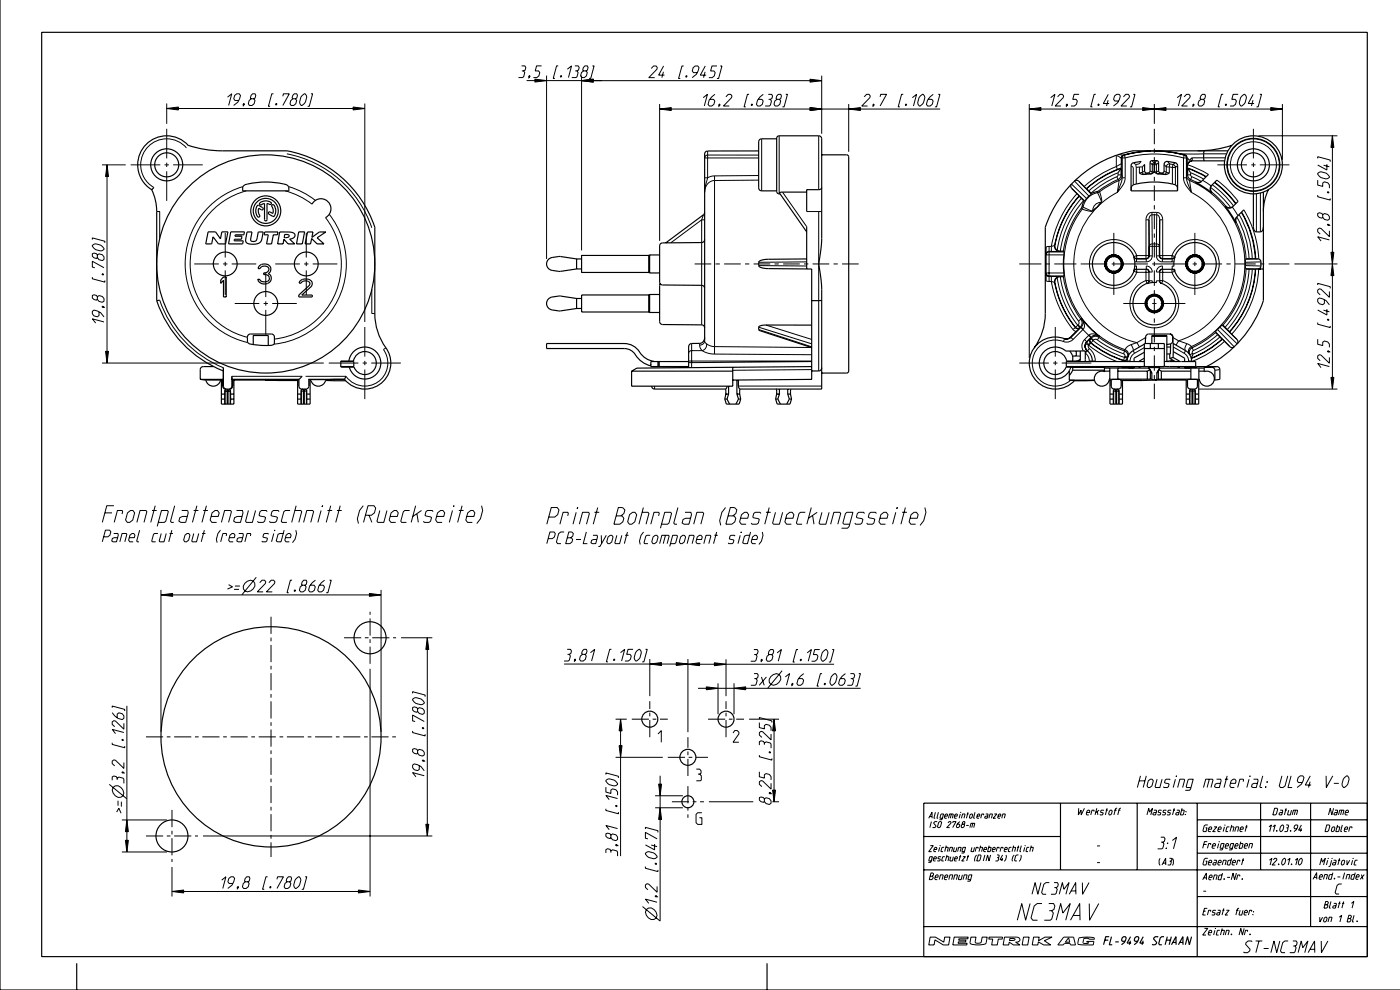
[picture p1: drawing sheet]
<svg xmlns="http://www.w3.org/2000/svg" width="420mm" height="297mm" viewBox="0 0 420 297" stroke-linecap="round" stroke-linejoin="round" font-family="sans-serif">
<g fill="none" stroke="#000" stroke-width=".35">
<path d="M0 0v296.7h419.9M12.5 9.7h397.5v277h-397.5zM45.5 56.8a15 15 0 0 1 1.5 6.6v26.7M45.5 56.8a8.7 8.7 0 0 1-2.2-12.9 8.7 8.7 0 0 1 13.1-.3 32.7 32.7 0 0 0 10.3 1.6h19.4a34.5 34.5 0 0 1 26.3 22.9v25.9a19.1 19.1 0 0 0 4 11.4 7.8 7.8 0 0 1-2.9 10 7.8 7.8 0 0 1-10.2-1.7M46.2 56.2l-.7 .6M72.8 55.9l.9-.6a24.3 24.3 0 0 1 12.3 .1l.6 .5v1.3h-13.8zM227.5 45.2l-15.3 .1a.9 .9 0 0 0-.9 .9v55.9M232.9 41.6h-4.5a.9 .9 0 0 0-.9 .9v13.8a.9 .9 0 0 0 .9 .9h4.5M233.9 58.1l-.8-.2-.2-.6 .1-16.1 .6-.5h11.9a.9 .9 0 0 1 .9 .9v29.9l-.5 5.2a14.5 14.5 0 0 0 .2 6.7l.3 3.3v29.9h-24.5l-.5-.7v-2M241.9 57.6h-7.4l-.8 .2 8.2 11.7M246.4 46.4h7.5l.4 .2 .2 .4v64.2l-.2 .4-.4 .2h-7.5M246.4 56.2l-.3 .4-.5 .2h-3.7v6.6"/>
<path d="M321.3 55.2l-.2 .6 .2 .5 3.7 3.9M322.2 54.3l.6-.3 .6 .2 3.9 3.8M327.3 58v.2l-1.1 .9-.9 1.1h-.3M329.4 57.2l-2.1 .8M336.2 50.5l-.9 1.3M336.2 50.5v1.9M336.2 47.4v3.1M336.5 47.3v6M337.2 46.5a33.8 33.8 0 0 1 17.9 0M339.2 57.2v-1.3l1-.6a24.3 24.3 0 0 1 12.3 .1l.5 .5 .1 1.3M342.2 48.4l-2.3 .4-.7 .5v7.9h13.9M343.2 49.3l.1 2.2 .5 .4 1-.4 .1-2.8 .2-.5 1.8-.1 .4 .3 .1 2.8 .6 .6h.7l.3-.3 .1-2.2a.9 .9 0 0 1 1-.9l2.3 .4 .7 .5v7.9"/>
<path d="M343.6 45.2a23.9 23.9 0 0 0-13 3.1 34.5 34.5 0 0 0-17.2 19.8v25.9a17.5 17.5 0 0 1-3.3 10.2M343.6 45.2h1.5M345.1 45.2l-4.1 .4-4.1 .9M345.1 45.2h23.1M346.1 51.5l-1 .6-2.4 .2-1-.4M346.1 45.2h1.7a33.9 33.9 0 0 1 8.1 1.4M346.2 51.5l1 .6 2.4 .2 1-.4M355.8 47.3v6M356 47.4v2.3M356 49.7l.1 .8M356.1 50.5l.9 1.3M356.1 50.5v1.9"/>
<path d="M357.5 47.3l-.9 .8M357.5 48.2a1.5 1.5 0 0 0-1.5 1.5M357.5 48.2h9.7M360.2 54.4l-.6 .3-1-.2M361.2 45.2l-.3 .9v1.5l.3 .6M362.4 52.3l-2.4 2.3-.8 .2-.7-.2M363.3 55.6l-.3 1 .5 1.1M364.9 54l-1.6 1.6a1.52 1.52 0 0 0 .1 2.2M369.4 43.6a32.7 32.7 0 0 1-10.3 1.6M375.8 58.1l.1 10.5 .6 .9h1.6l.5-.6 .2-1M378.8 57.6v32.5a34.5 34.5 0 0 1-17 19.8M380.3 56.8h.1a15 15 0 0 0-1.6 6.6"/>
<path d="M62.4 69.5h2.2l1.5 2.1 .4-2.1h1.8l-.7 3.6h-2.1l-1.6-2.1-.4 2.1h-1.8zM69.2 69.5h4.1l-.2 .9h-2.6v.4h2.1l-.2 .9h-2.1l-.1 .5h2.7l-.1 .9h-4.3zM74.1 69.5h1.5l-.4 1.9a.77 .77 0 0 0 .2 .9 .77 .77 0 0 0 1 0l.6-.5 .4-2.3h1.5l-.4 2.4a2.48 2.48 0 0 1-3 1.3h-.3a1.23 1.23 0 0 1-1.5-1.3zM77.1 61.7l.4-.2 1.2 .7a.38 .38 0 0 1 .2 .5 .38 .38 0 0 1-.5 .2l-.8-.5a2.56 2.56 0 0 0 .3 2.3l-.4 .4a2.58 2.58 0 0 1-.4-3.4zM78 79.5a1.97 1.97 0 0 1 3.2 1.3l-.3 .9-.5 .3a1.61 1.61 0 0 1 .9 1.8 1.61 1.61 0 0 1-1.5 1.3 2.03 2.03 0 0 1-2.5-1.4h.6a1.74 1.74 0 0 0 2.9 0v-.5a1.3 1.3 0 0 0-1.7-.9v-.5a1.26 1.26 0 0 0 1.6-1.3 1.56 1.56 0 0 0-2.7 0h-.6zM78 60.7a2.54 2.54 0 0 1 3.4 .2l-.4 .4-.9-.3v4.8l-.4 .4-.4-.4v-4.8l-.9 .4a.38 .38 0 0 1-.5-.1 .38 .38 0 0 1 .1-.6zM79.4 69.5h4l-.2 .9h-1.2l-.6 2.7h-1.5l.6-2.7h-1.3zM81.7 61.4l.4 .1a2.54 2.54 0 0 1-.1 3.4l-1.4-.7-.1-.3 .3-.4 1 .5a2.56 2.56 0 0 0-.3-2.3zM83.9 69.5h2.2a2.36 2.36 0 0 1 2.4 .9l-.3 .8-1.4 .5 1.6 1.4h-2l-1.3-1.4-.2 1.4h-1.7zM85.4 70.3h.3a.53 .53 0 0 1 .8 0 .53 .53 0 0 1-.1 .8l-1.2 .1zM89.6 69.5h1.7l-.6 3.6h-1.8zM92.2 69.5h1.7l-.4 1.6 2.3-1.6h1.9l-2.6 1.8 2.1 1.8h-2.1l-1.7-1.6-.3 1.6h-1.6z"/>
<path d="M93.6 61.2a3 3 0 0 1 4.8-.8 3 3 0 0 1-.8 4.8M172.9 77.6l-5.3-.7a3.8 3.8 0 0 0-3.2 .9 1.95 1.95 0 0 0 1.2 3.2l2.3 .3 5-.7M172.9 77.6v3M172.9 77.6h1.5M194.5 76.5l-20.1 .1v5h20.1M194.5 76.5v5.1M194.8 76.4v5.4M194.8 76.4l-.3 .1M194.8 76.4h3M211.3 71.8a.9 .9 0 0 1-.9 .9l-11.7 .1a.9 .9 0 0 0-.9 .9v10.8a.9 .9 0 0 0 .9 .9l11.7 .1a.9 .9 0 0 1 .9 .9M211.3 63.6l-.4 .8-11.3 8.4M241.9 77.6l-11.5 .1a3.5 3.5 0 0 0-2.9 .9v1a3.7 3.7 0 0 0 2.9 .9l11.5 .1"/>
<path d="M241.9 67.9v12.7M313.7 74v10.2M314.6 75.5h4.5M315.3 75.3l-.7 .1a.9 .9 0 0 0-.9 .8M316.3 73.5a1.84 1.84 0 0 0 2.6 1.8l.2 .2M319.1 75.5l-.2 3.6 .2 3.6M325 60.2l-.8 2.2M339.9 77a6.4 6.4 0 0 1 0 4.2M340 76.9a6.4 6.4 0 0 0-9.8-2.9 6.4 6.4 0 0 0 0 10.2 6.4 6.4 0 0 0 9.8-2.9M340.8 77.6h2.9M340.9 77.5h2.7M344.5 65.9v10.7"/>
<path d="M344.6 73.8v2.9M347.7 73.8v2.9M347.8 65.9v10.7M348.6 77.6h2.9M348.7 77.5h2.7M352.3 76.9a6.4 6.4 0 0 1 9.8-2.9 6.4 6.4 0 0 1 0 10.2 6.4 6.4 0 0 1-9.8-2.9M352.3 77l-.3 1.4v1.4M367.5 61.7l1.1 .6 1-.3M370.9 65l-.3 .7 .1 .9M371.3 60.3l-1.6 1.6a1.52 1.52 0 0 1-2.2-.1M373 62.9l-2.3 2.2-.2 .7 .1 .9M47 90.1a34.5 34.5 0 0 0 20 21.1v-1v5.5a.9 .9 0 0 0 .9 .9h.7a.9 .9 0 0 0 .9-.9v-2.9v.9"/>
<path d="M47.9 89.9l-.9 .2M67 83h.8v6h-.8v-5l-.8 .9v-1zM90.3 83.9a2.07 2.07 0 0 1 3.3 1.2l-.3 .8-2.8 2.5h3.1v.6h-4v-.6l3.1-2.8 .3-.5a1.52 1.52 0 0 0-2.7-.2h-.6zM172.9 89.4l-5-.7-2.3 .3a1.95 1.95 0 0 0-1.7 1.9 1.95 1.95 0 0 0 1.7 2l2.3 .3 5-.8M172.9 89.4v3M172.9 92.4h1.5M172.9 89.4h1.5M172.9 80.6h1.5M194.5 88.4h-20.1v5.1h20.1M194.5 93.5l.3 .1M194.5 88.4v5.1M194.5 81.6l.3 .2"/>
<path d="M194.8 81.8h3M194.8 88.2v5.4M194.8 93.6h3M194.8 88.2h3M194.8 88.2l-.3 .2M198 85l-.2 .5v10.9a.9 .9 0 0 0 .9 .9l11.7 .1a.9 .9 0 0 1 .9 .9M241.9 80.6h1.5v33.1l-23.7 .2M243.4 97.4h-14l-1.4 .2-.5 .5v.7l.4 .3 15.5 5.1M246.4 89.9l-3 .2M313.7 81.8a.9 .9 0 0 0 .9 .9h4.5M313.7 81.9v.1a.9 .9 0 0 0 .9 .8h.7M319.1 82.7l-.6 .2a1.66 1.66 0 0 0-2.2 1.8"/>
<path d="M323.8 98.3l-2.8 2.7a1.8 1.8 0 0 1-1.9 .5M323.9 98l-.1 .1M324.1 98.1l-3 3a3.1 3.1 0 0 1-3.2 0 7.8 7.8 0 0 0-8.8 10.2 7.8 7.8 0 0 0 13.2 2.7h-1.3M340.9 80.7h2.7M343.9 84.9a6.4 6.4 0 0 0-2.9 9.9 6.4 6.4 0 0 0 10.3 0 6.4 6.4 0 0 0-3-9.9M344.5 81.6v2.5M346.8 84.7h-1.4l-1.4 .3M347.8 81.6v2.5M348.7 80.7h2.7M352.2 80.6l.1 .6M377.4 80.6l-3.7 .1-.3-.2v-2.8l.3-.2h2.4l1.6 .2 .4 .7v1.4l-.4 .6-.5 .2h1.6M60 113.7l1.5 .2h4.9"/>
<path d="M60 113.7h7M61.7 113.9a2.25 2.25 0 0 0 2.2 1.8 2.25 2.25 0 0 0 2.3-1.8M64.1 109.9h-3.2a.9 .9 0 0 0-.9 .9v2.9M66.4 113.9v7.2h3.7v-7.2M66.4 119.6h1M66.4 118.1h1M66.8 113.9v2l.3 .5 .6 .2M66.8 113.9h-.4M67 111.2v2.5M67 113.7l-.2 .2M67.4 119.6v1.5M67.4 118.1v1.5"/>
<path d="M67.9 116.6l-.5 .4v1.1M68.8 116.6l.3 .4v1.1M69.1 118.1h1M69.1 118.1l.1 1.5M69.2 119.6h.9M69.2 119.6l-.1 1.5M69.5 113.7h20.2M69.5 113.7l.2 .2M69.7 113.9v2.1l-.4 .5-.5 .1M69.7 113.9h.4M70.1 113.9h9.4M74.5 100.4l.6-.3h6.3a1.53 1.53 0 0 1 .9 2v.9a3.8 3.8 0 0 1-3.3 .5h-.7a6.3 6.3 0 0 1-4.1-.9v-1.6z"/>
<path d="M75.9 103.3v-2.8h4.5v3M79.5 113.9l3.9 .1M83.4 113.8l-3.9 .1M83.4 114h5.8M83.4 113.8h5.8M83.4 113.8v.2M89.2 119.6h1M89.2 118.1h1.1M89.6 113.8l.1 2.1 .3 .5 .5 .2h1.3l.6-.4 .2-2.4M89.6 113.8h-.4v7.3h3.8v-7.3h-.4M89.7 113.7l-.1 .1M90.2 119.6l.1 1.5"/>
<path d="M90.3 118.1l-.1 1.5M90.6 112.8l-.9 .9M90.7 116.6l-.4 .4v1.1M91.7 116.7l.3 .4v1M92 118.1h1M92 118.1v1.5M92 119.6h1M92 119.6v1.5M93 114h.3a2.25 2.25 0 0 0 2.1 1.7 2.25 2.25 0 0 0 2.2-1.7h.6M93 113.8h5.2M98.2 114l2 .1M98.2 113.8v.2"/>
<path d="M100.2 113.7l-2 .1M100.2 114.1h3.5M100.2 113.7h3.1M100.2 113.7v.4M102.2 108.2h3.8a3.4 3.4 0 0 1 5.1-2.4 3.4 3.4 0 0 1 .5 5.6 3.4 3.4 0 0 1-5.4-1.4h-4zM102.2 108.3h3.9v1.5h-3.9M103.3 113.7l-10.7 .1M103.8 112.8l-.5 .9M104.6 108.2a4.8 4.8 0 0 1 7.2-3.6 4.8 4.8 0 0 1 .5 8 4.8 4.8 0 0 1-7.6-2.6M189.4 111.2h30.3M196.1 108.3a6 6 0 0 1-4.3-2.8 5.4 5.4 0 0 0-4.6-2.6h-23.3v1.5h23.3a4.2 4.2 0 0 1 3.7 2.5l2.2 1.9 2.1 .8M197.3 108.3v1.5"/>
<path d="M197.7 108.3v1.5h8.8M206.5 108.3h-11.3v1.5h2.4M211.3 101.2l-.1 .4a1.61 1.61 0 0 1-1.4 1.3l-2.6 .1-.6 .5-.1 6.7M217.3 119.6l.5 1.5h3.8l.5-1.5M217.3 119.6h.7M217.5 116.6l.1 1.5M217.6 118.1h.9M217.6 118.1l-.3 1.5M218 119.6l.8 1.5M218 115.7l-.4 .9h-21.3a.9 .9 0 0 1-.9-.9M218.5 115.7v2.4M218.5 118.1l-.5 1.5"/>
<path d="M219.7 110.1v5.6h-30.3v-4.5M221 118.1h.8M221 118.1l.5 1.5M221 113.9v4.2M221.5 119.6h.6M221.5 119.6l-.8 1.5M221.8 118.1l.3 1.5M221.9 116.6l-.1 1.5M232.6 119.6l.4 1.5h3.9l.5-1.5M232.6 119.6h.6M232.7 116.6l.2 1.5M232.9 118.1h.8"/>
<path d="M232.9 118.1l-.3 1.5M233.2 119.6l.8 1.5M233.7 116.6v1.5M233.7 118.1l-.5 1.5M236.2 118.1h.8M236.2 118.1l.5 1.5M236.2 116.6v1.5M236.7 119.6h.7M236.7 119.6l-.8 1.5M237 118.1l.4 1.5M237.2 116.6l-.2 1.5M243.4 109.9l-52.4 .4-1.6 .9"/>
<path d="M246.4 110.2l-.2 .6-.4 .3-2.4 .1M320.8 105.2l.9 1.5M321.1 110h.6M321.6 110.9l-1 1.6M321.6 110.9h9.6M321.7 106.7l-.1 1.5M321.7 110h9.5v1.4a2.25 2.25 0 0 0-3 1.5 2.25 2.25 0 0 0 1.8 2.8 2.25 2.25 0 0 0 2.6-2.1h.2M321.7 110l-.1 .9M322.7 105.2v1.5h-1M323.6 108.2v.1M323.6 109.8v.2M323.7 108.2h-3.9a3.5 3.5 0 0 0-5.1-2.4 3.5 3.5 0 0 0-.5 5.6 3.5 3.5 0 0 0 5.5-1.4h5.1"/>
<path d="M323.9 107.6l-.5 .4-.7 .2M323.9 105.2v2.5l-.1 .5-.5 .1M324.6 109.9l.2 .1M325.4 108.4v-3.2h-5.8a4.8 4.8 0 0 0-7 .7 4.8 4.8 0 0 0 1.2 6.9 4.8 4.8 0 0 0 6.8-1.7v2.9l7.6-.1M325.5 104.4l.1 .1M325.9 102.5a1.79 1.79 0 0 0 .1 2.6M326 105.1l1.1 1.4 .4 1.8M326 105.1l.1 .1M327.1 101.2l-1.3 1.2a1.8 1.8 0 0 0 .2 2.7M327.2 101.3l-.1 .1M327.9 109.9l.5 .1h-3.6M328.2 114l-6 .1"/>
<path d="M328.4 109.9h8.1M329.6 100.8a1.83 1.83 0 0 0-2.3 .2M331.2 111.2h1.6M331.2 110.3h1.6v3.3M332.6 114h.2M332.8 113.7h2.4M332.8 110.3h2.4v3.4M332.8 114v7.1h3.8v-7.1M332.8 119.6h1M332.8 118.1h1M333.2 114l.6-.3h2.1l.3 .3M333.2 114l.1 2.1 .8 .5h1.3l.6-.4 .2-2.2"/>
<path d="M333.2 114h-.4M333.8 119.6l.1 1.5M333.8 118.1v1.5M334.4 116.6l-.5 .3-.1 1.2M335 116.6l.5 .4 .1 1.1M335.2 113.6h8.8M335.2 111.2h8.8M335.2 110.3h9.3M335.6 118.1h1M335.6 118.1v1.5M335.6 119.6h1M335.6 119.6v1.5"/>
<path d="M336.2 114h.4M337.2 105.2a1.5 1.5 0 0 1 1 1.9M338.3 106.8h.1M340.1 109.8v.4h-3.6l.9-.3M341.6 108.2l.2 .1M341.6 108.2v.1M341.6 109.8v.4l.6-.3M343.1 103.1l-3.3 2-1 .8-.6 1.1-.2 1.3M343.1 108.3h-23.4v1.5h29.4v-6.9h-6v6.9M343.1 104.4h6M343.1 105.6l-3 1.7v1M343.1 107.3l-1.5 .9"/>
<path d="M343.1 108.2l-.2 .1M343.5 101l-.1 2M344 113.6h.9M344 111.2v2.4M344.3 100.1l-.3 .1a1.22 1.22 0 0 0-.5 1.4M344.4 100.1h6.4M344.5 110.2l.9 1.5v2.1h1.5v-2.1l.9-1.5M344.5 110.2h3.3M344.5 110.3l.3 .5M344.5 110.2v.1M344.8 110.8l.1 .3M344.8 110.8l-.8 .4"/>
<path d="M344.9 113.7h.5M344.9 102.9v1.5M344.9 111.1v2.5M345 111.1l.4 .8M345.4 102.9v-2.3l4.5-.1v7.8M347.3 113.7h-.4M347.3 111.1l-.4 .8M347.3 102.9v1.5M347.3 111.1v2.5M347.5 110.8l.7 .4M347.8 110.3h9.3v3.3M347.8 110.2v.1"/>
<path d="M347.8 110.3l-.5 .8M348.2 113.6h8.9M348.2 111.2h8.9M348.2 113.6h-.9M348.2 111.2v2.4M349.1 109.6l.7 .2h8.7M349.1 108.2l.6 .1h4.4M349.9 104h1.1M350.8 107.4l1.6 .9M350.8 106.1v1.3M350.8 100.1a.9 .9 0 0 1 .8 .9v1.6l-.6 .5M350.8 100.1a.9 .9 0 0 1 .9 .9v1.9l3.8 2.2a3.6 3.6 0 0 1 1.8 3.2"/>
<path d="M351 104l-.1 2.1h-1M351 103.1v.9M351 103.1l-1.1 .2M351.8 107.1l-1 .3M351.8 107.1l1.9 1.1M351.8 102.9v2.5M351.8 105.4l3.4 1.9v1M351.8 105.4v1.7M353.7 109.8v.4l-.6-.3M353.7 108.2v.1M353.7 108.2l-.2 .1M354.2 108.3h4.3v1.5"/>
<path d="M355.2 109.8v.4h3.6l-.9-.4M355.7 113.9v7.2h3.7v-7.2M355.7 119.6h1M355.7 118.1h1M355.7 113.9l-19.1 .1M356.1 113.9l.5-.2h2.3l.2 .2M356.1 113.9v2l.3 .5 .6 .2h1.3l.6-.4 .2-2.3M356.1 113.9h-.4M356.6 106.1h.1M356.7 119.6v1.5M356.7 118.1v1.5M357.1 113.7h2.4"/>
<path d="M357.1 110.3h2.4v3.4M357.2 116.6l-.5 .4v1.1M357.5 104.2a1.5 1.5 0 0 0-.7 2.2M357.7 106.1l-.5 1.2M358.1 116.6l.3 .4v1.1M358.4 118.1h1M358.4 118.1l.1 1.5M358.5 119.6h.9M358.5 119.6l-.1 1.5M358.5 109.8l6.4 .1a.9 .9 0 0 1 .9 .9v2.9l-1.5 .2M359.1 113.9h.3M359.4 113.9h.3"/>
<path d="M359.5 113.6h.1a2.25 2.25 0 0 0 2.7 2.1 2.25 2.25 0 0 0 1.8-2.8 2.25 2.25 0 0 0-3-1.5v-1.3h2.3a.91 .91 0 0 1 .9 .9v2.9M359.5 111.2h1.6M359.5 110.3h1.6M364.1 113.9h.2M371 103l.2-.6-.2-.5-4.1-4.3-.5-.2-1.9 2v.3l4.4 4.3 .5 .2 .7-.3M277 250.7h41M318 240.7v20M341 240.7v20M359 245.7h51M359 250.7h51M359 255.7h51M359 240.7v46"/>
<path d="M378 240.7v20M393 240.7v37M410 240.7h-133v46M277 260.7h133M277 277.7h133M359 268.7h51M23 288.7v8M230 288.7v8M331.3 281.7h1M332.6 280.7h-1l-.7 2.4M333.3 280.7l-.7 2.4h.9M334.4 282.3h1.1"/>
<path d="M337.3 282.1h-.7l-.3-.4 .2-.6 .4-.4h.5l.3 .4-.2 .6-.3 .7-.9 .7M339 281.9l-.4 1.2M339 280.7l-1 1.9h1.2M341.1 282.1h-.7l-.3-.4 .2-.6 .4-.4h.6l.2 .4-.2 .6-.3 .7-.9 .7M342.8 281.9l-.3 1.2M342.8 280.7l-1 1.9h1.2M347.3 280.9l-.8-.2-.5 .4-.1 .3 1 1-.1 .4-.5 .3-.8-.1M349 280.7h-.6l-.5 .4-.4 1.7 .2 .3h.7M349.8 281.7h1.2M350 280.7l-.6 2.4M351.2 280.7l-.6 2.4M351.3 283.1l1.3-2.4 .1 2.4"/>
<path d="M351.7 282.4h.9M353.4 283.1l1.3-2.4v2.4M353.8 282.4h.9M357.3 280.7l-.6 2.4-.6-2.4-.7 2.4"/>
<circle cx="50" cy="49.4" r="3.6"/>
<circle cx="50" cy="49.4" r="4.8"/>
<circle cx="375.8" cy="49.4" r="4.8"/>
<circle cx="375.8" cy="49.4" r="3.6"/>
<circle cx="375.8" cy="49.4" r="8.7"/>
<circle cx="375.8" cy="49.4" r="7.8"/>
<circle cx="67.5" cy="79.1" r="3.6"/>
<circle cx="79.7" cy="79.1" r="32.7"/>
<circle cx="79.7" cy="63.2" r="4.5"/>
<circle cx="79.7" cy="63.2" r="3.8"/>
<circle cx="91.8" cy="79.1" r="3.6"/>
<circle cx="334" cy="79.1" r="2.25"/>
<circle cx="334" cy="79.1" r="2.76"/>
<circle cx="334" cy="79.1" r="2.7"/>
<circle cx="334" cy="79.1" r="2.55"/>
<circle cx="358.3" cy="79.1" r="2.55"/>
<circle cx="358.3" cy="79.1" r="2.25"/>
<circle cx="358.3" cy="79.1" r="2.76"/>
<circle cx="358.3" cy="79.1" r="2.7"/>
<circle cx="79.7" cy="90.9" r="3.6"/>
<circle cx="346.1" cy="90.9" r="2.7"/>
<circle cx="346.1" cy="90.9" r="2.55"/>
<circle cx="346.1" cy="90.9" r="2.25"/>
<circle cx="346.1" cy="90.9" r="2.76"/>
<circle cx="111" cy="191.1" r="4.8"/>
<circle cx="194.8" cy="215.5" r="2.4"/>
<circle cx="217.7" cy="215.5" r="2.4"/>
<circle cx="81.3" cy="220.8" r="33"/>
<circle cx="206.3" cy="227" r="2.4"/>
<circle cx="51.6" cy="250.5" r="4.8"/>
<circle cx="206.3" cy="240.3" r="1.8"/>
</g>
<g fill="none" stroke="#000" stroke-width=".3">
<path d="M156.4 19.7h1l.3 .5-.2 .8-.5 .2M162.4 19.7h-1.5l-.4 1.5h1l.4 .5-.3 1-.6 .5h-1M167.4 19.7h-.5l-1 3.8h.5M172.4 19.7h1l.3 .5-.2 .8-.5 .2M177.6 19.7h.5l-1 3.8h-.5M199 19.8l-1.5 2.7h1.7M205 19.8h-.5l-1 3.7h.5M211.5 19.8l-1.5 2.7h1.7M215 19.8h-1.5l-.4 1.5h1l.4 .5-.3 1-.7 .5h-1M216 19.8h.5l-1 3.7h-.5M50 32.5l3.5-.4v.9zM50 31v6.1"/>
<path d="M50 38.6v8.9M50 32.5h59.4M68.2 29.1l1.3-1-.9 3.5M71.5 30.1h-1l-.4-.5 .3-1 .6-.5h.7l.4 .5-.8 2-1.2 1M73 31.1l.2-.1v.3l-.3 .1zM73.2 31.3l-.4 .6M75.3 29.6l-.2-.2 .2-.8 .4-.5h.8l.2 .5-.2 .8-.4 .2 .4 .5-.3 1-.6 .5h-.8l-.4-.5 .3-1 .6-.5h.8M82 28.1h-.5l-1 3.8h.5M82.8 31l.2 .3-.3 .1zM84.8 28.9l.2-.8h1.7l-1.9 3.5M87.8 29.6l-.2-.2 .2-.8 .4-.5h.8l.2 .5-.2 .8-.4 .2 .4 .5-.3 1-.6 .5h-.8l-.4-.5 .3-1 .6-.5h.8M90.6 28.6l.6-.5h.3l.4 .5a2.7 2.7 0 0 1-1.3 3h-.3l-.4-.5-.1-.5 .4-1.5z"/>
<path d="M93.2 28.1h.5l-1 3.8h-.5M105.9 32.1l3.5 .4-3.5 .5zM109.4 31v65.5M156.5 21.2h.5l.4 .5-.4 1.3-.3 .2h-1.2M157.9 24.2h88.5M158.7 22.7l.2 .1-.3 .3zM158.9 22.9l-.4 .6M160.4 23.7l3.5 .5-3.5 .4zM163.9 22.7v54.9M168.2 22.7l.2 .2-.3 .2zM170.1 20.7l1.3-1-.9 3.5M172.5 21.2h.5l.4 .5-.4 1.3-.3 .2h-1.2"/>
<path d="M174.4 24.2l3.5-.5v.9zM174.4 22.7v52.3M175 21.2l-.3-.2 .2-.8 .5-.5h.7l.2 .5-.2 .8-.4 .2 .4 .5-.3 1-.6 .5h-.7l-.4-.5 .3-1 .6-.5h.7M195.3 20.5l.7-.7h.7l.4 .5-.1 .5-2.5 2.5h1.8M197.8 32.7l3.5-.5v.9zM197.8 31.2v41M197.8 32.7h84.1M198.9 21.5l-.4 1.8M205.8 22.7l.2 .2-.3 .2zM209 21.8h-1l-.4-.5 .3-1 .6-.5h.7l.4 .5-.8 2-1.3 1M210.9 29.3l1.2-1-.9 3.5M211.4 21.5l-.4 1.8"/>
<path d="M214.4 28.3l-1 .7-.7 1-.4 1.3 .4 .5h.7l.7-.5 .2-1-.3-.5h-1.1M215.7 31.3l.1-.1 .1 .2-.3 .2zM215.9 31.4l-.4 .6M217.7 29l.7-.7h.7l.4 .5-.1 .5-2.5 2.5h1.8M224.6 28.3h-.5l-1 3.7h.5M225.4 31.2l.2 .2-.3 .2zM228.9 28.3l-1 .7-.7 1-.4 1.3 .4 .5h.7l.7-.5 .2-1-.3-.5h-1.1M230.4 28.3h1l.3 .5-.2 .7-.5 .3M230.5 29.8h.5l.3 .5-.3 1.2-.3 .3h-1.3M233 29.8l-.3-.3 .2-.7 .5-.5h.7l.2 .5-.2 .7-.4 .3 .4 .5-.3 1-.6 .5h-.8l-.3-.5 .2-1 .7-.5h.7M235.6 28.3h.5l-1 3.7h-.5M242.9 32.2l3.5 .5-3.5 .4z"/>
<path d="M242.9 23.7l3.5 .5-3.5 .4zM246.4 22.7v17.4M254.5 32.7l3.5-.5v.9zM254.5 31.2v14.3M259.1 29l.7-.7h.8l.4 .5-.2 .5-2.4 2.5h1.8M261.9 31.3l.2 .1-.3 .2zM262.1 31.4l-.4 .6M263.9 29l.2-.7h1.7l-1.9 3.5M270.8 28.3h-.5l-1 3.7h.5M271.6 31.2l.2 .2-.3 .2zM273.6 29.3l1.2-1-.9 3.5M276 28.8l.6-.5h.2l.4 .5a2.69 2.69 0 0 1-1.3 3h-.2l-.4-.5-.1-.5 .4-1.5z"/>
<path d="M279.8 28.3l-.9 .7-.8 1-.3 1.3 .4 .5h.7l.6-.5 .3-1-.4-.5h-1M281.3 28.3h.5l-1 3.7h-.5M308.6 32.7l3.5-.5v.9zM308.6 32.7h75.9M308.6 31.2v76.1M315.1 29.3l1.2-1-.9 3.5M317.1 29l.7-.7h.8l.3 .5-.1 .5-2.4 2.5h1.7M319.9 31.3l.1-.1 .1 .2-.3 .2zM320.1 31.4l-.4 .6M323.6 28.3h-1.5l-.4 1.5h1l.3 .5-.2 1-.7 .5h-1M328.6 28.3h-.5l-1 3.7h.5M329.4 31.2l.2 .2-.3 .2z"/>
<path d="M332.3 30l-.5 1.8M332.3 28.3l-1.5 2.7h1.8M335.4 30.3h-1.1l-.4-.5 .3-1 .6-.5h.8l.3 .5-.7 2-1.3 1M336.9 29l.7-.7h.7l.4 .5-.1 .5-2.5 2.5h1.8M339.8 28.3h.5l-1 3.7h-.5M342.6 32.2l3.5 .5-3.5 .4zM346.1 32.7l3.5-.5v.9zM346.1 31.2v5.9M346.1 38.6v4.6M353 29.3l1.3-1-1 3.5M355.1 29l.7-.7h.7l.4 .5-.1 .5-2.5 2.5h1.8M357.8 31.3l.2-.1v.2l-.3 .2z"/>
<path d="M358 31.4l-.4 .6M360.1 29.8l-.2-.3 .2-.7 .4-.5h.8l.2 .5-.2 .7-.4 .3 .3 .5-.2 1-.7 .5h-.7l-.4-.5 .3-1 .6-.5h.8M366.8 28.3h-.5l-1 3.7h.5M367.6 31.2l.2 .2-.3 .2zM371.3 28.3h-1.5l-.4 1.5h1l.3 .5-.2 1-.7 .5h-1M372.4 28.8l.6-.5h.3l.3 .5a2.7 2.7 0 0 1-1.3 3h-.2l-.5-1 .4-1.5zM375.7 30l-.4 1.8M375.8 28.3l-1.5 2.7h1.7M375.8 38.6v8.9M377.8 28.3h.5l-1 3.7h-.5M381 32.2l3.5 .5-3.5 .4zM384.5 31.2v16.7"/>
<path d="M30.6 49.4h7.1M32.1 49.4l.4 3.5h-.8zM32.1 49.4v59.4M39.2 49.4h8.9M49.3 49.4h1.3M50 48.8v1.2M50 51.3v8.9M51.9 49.4h8.9M55.9 44.3a7.8 7.8 0 0 0-11.9 .2 7.8 7.8 0 0 0 2.2 11.7M72.8 55.9a24.2 24.2 0 0 0-17.3 23.9 24.2 24.2 0 0 0 18.7 22.8M73.8 57.2a22.7 22.7 0 0 0-16.8 22.1 22.7 22.7 0 0 0 17.2 21.8M85.5 57.2a22.7 22.7 0 0 1 8.1 4"/>
<path d="M86 46.1a33.6 33.6 0 0 1 25.5 22.1M86.6 55.9a24.2 24.2 0 0 1 8 4.2M211.3 53.3h.9M212.2 53.3l-.7 2.7-.2 1.7a3.3 3.3 0 0 1 3-3.6M212.2 47.3h15.3M212.2 47.3v6M212.2 46.5v.8M212.2 46.5h15.3M212.2 46.5l-.6 .2-.3 .6h.9M212.2 45.3v1.2M214.3 52.7v1.4M214.3 52.7l-2.1 .6"/>
<path d="M214.3 54.1v49.8M227.5 52.6l-13.2 .1M227.5 54l-13.2 .1M228.4 41.6v15.6M233.6 40.7v17.4M234.6 57.6l7.3 10.3M245.5 40.7v16.1M321.3 55.2l4.5 4.3M321.4 56.5l3.9 3.7M322.2 54.3l4.3 4.5M322.9 58a31.3 31.3 0 0 0-7.6 15.8M323.5 54.3l3.8 3.9"/>
<path d="M323.6 58.7a30.4 30.4 0 0 0-7.4 14.9M323.6 58.8a35 35 0 0 0-7.4 14.7v.1M324.3 59.4a29.4 29.4 0 0 0-7.3 15.6M328.8 57.5l.3 .2M329.1 57.7a5.4 5.4 0 0 0-4.3 4.4M329.1 57.7l1.1 2.4v.5M329.7 57.5l.2 .3a4.5 4.5 0 0 1 .3 2.9M329.7 57.5l-.6 .2M334.7 49.9a31.3 31.3 0 0 0-9.6 6M334.7 49.9l.4 .9M334.9 53a28.5 28.5 0 0 0-7.7 4.9M334.9 53l.4 .8"/>
<path d="M335 57.7a24.1 24.1 0 0 0-12.8 24.5 24.1 24.1 0 0 0 18.7 20.5M335.1 50.8a30.4 30.4 0 0 0-9.4 5.7M335.3 53.8l-4.5 2.4-1.4 1 .3 .3M335.3 53.8l.3 .3M335.3 52.4v-.6a29.4 29.4 0 0 0-8.8 5.4M335.3 52.4h.9M335.3 52.4l-.4 .6M335.4 46.3l1.5 .2M335.6 54.1l-3.1 1.5-2.8 1.9M335.6 54.1l-.6 3.6M336.2 52.4l-.4 1-.5 .4M336.2 50.5a30.3 30.3 0 0 0-10.4 6.1"/>
<path d="M336.2 52.4l.3 .3M336.2 47.4h.1M336.2 47.4l-1-.6h-.5v3.1M336.2 50.3l-1.1 .5M336.2 49.1l-1.5 .8M336.5 52.7l-.2 .7-.7 .7M336.5 47.3h.9M336.5 47.3l-.3 .1M336.9 46.5l-.5 .3-.2 .6M336.9 46.5h.1M337.2 46.5l-.5 .3-.2 .5M337.2 46.5l.2 .8"/>
<path d="M337.2 46.5h-.3M337.4 47.3a32.9 32.9 0 0 1 17.5 0M337.4 53.3h-.9l-.2 1.3-1.3 3.1M337.4 53.3a7.7 7.7 0 0 1-2 3.9l-.4 .5M337.4 47.3v6M339.2 49.6l.6 .6v5.2M339.9 48.8l.7 .5M340.6 49.3l.1 .9M340.7 50.2v5M341.7 50v1.9l.9-.2M341.7 50h.9M341.7 50l-1 .2"/>
<path d="M342.2 48.4l-.7 .7-.9 .2M342.6 51.7l.1 .4 .5 .2M342.6 50v1.7M343.2 51.3l-.6 .4M343.2 49.3l-.6 .7M343.2 52.3h-.3M343.9 51.9l-.7 .4M344.3 51.8l.7 .3M344.9 48.7l.6 .7M344.9 51.2l.6 .3M345.1 52.1h-.1M345.4 48.1l.7 .7"/>
<path d="M345.5 49.4v2.1M345.5 49.4h1.3M345.5 51.5l-.1 .4-.4 .2M346.1 48.8l-.6 .6M346.1 51.5h-.6M346.1 48.8h.1M346.1 44.5v1.3M346.1 47.1v4.6M346.1 53v1.3M346.1 55.6v4.6M346.2 48.8v2.7h.6M346.2 48.8l.6 .6"/>
<path d="M346.8 51.5l.1 .4 .4 .2M346.8 49.4v2.1M346.9 48.1l-.7 .7M347.2 52.1h.1M347.4 51.2l-.6 .3M347.4 48.7l-.6 .7M348 51.8l-.7 .3M348.4 51.9l.7 .4M349.1 52.3h.3M349.1 49.3l.6 .7M349.1 51.3l.6 .4M349.7 50v1.7"/>
<path d="M349.7 50h.9M349.7 51.7l-.2 .4-.4 .2M350.1 48.4l.7 .7M350.6 50v1.9l-.9-.2M350.6 50l1 .2M350.8 49.1h-.2a.9 .9 0 0 0-.9 .9M350.8 49.1l-.2 .9M350.8 49.1l.9 .2M351.6 50.2v5M351.6 50.2h.9M351.7 49.3l-.1 .9M351.7 49.3l.5 .3 .3 .6"/>
<path d="M352.4 48.8l-.7 .5M352.5 50.2v5.2M353.1 49.6l-.6 .6M353.6 46l14.2 .1M354.9 53.3h.9l.2 1.3 1.3 3.1M354.9 53.3a9.1 9.1 0 0 0 2.4 4.4M354.9 47.3h.9M354.9 47.3v6M355.1 46.5l.5 .3 .2 .5M355.1 46.5l-.2 .8M355.1 46.5h.2M355.3 46.5l.5 .3 .2 .6"/>
<path d="M355.3 46.5l.6 .1M355.8 47.3l.2 .1M356 47.4l.6 .7M356 49.7h.1M356 50.3l2.9 1.2 2.8 1.4M356.1 49.4l3.2 1.2 3.1 1.7M356.1 50.5l2.8 1.1 2.7 1.4M356.1 52.4l-.2 .3a1.21 1.21 0 0 0 .8 1.4M356.1 52.4l.2 .7 .7 .7M356.1 52.4h.9M356.7 54.1a27.1 27.1 0 0 1 16.6 24.7 27.1 27.1 0 0 1-16 25.1M356.7 54.1l.6 3.6"/>
<path d="M357 52.4v-.6l3.9 1.9M357 52.4l.4 .6M357 53.8l1.6 .7 4.8 3.3a23.2 23.2 0 0 1 7.2 8.9l.1-.1a27.5 27.5 0 0 1 3 10.9M357 53.8l-.3 .3M357.3 57.7a24.2 24.2 0 0 1 12.9 23.5 24.2 24.2 0 0 1-16.8 20.9M357.4 53l2.8 1.4M357.4 53l-.4 .8M360.6 54l2.6 1.7M363 56.2a28.4 28.4 0 0 1 6.1 6M363.5 55.4l3.4 2.9 3 3.4M364.2 54.7l3.4 3 2.9 3.4M364.3 54.6l3.4 3 2.9 3.4"/>
<path d="M364.9 54l3.4 2.9 3 3.4M365 49.4h8.9M367.4 47.3h-9.9v.9M375.2 49.4h1.3M375.8 48.8v1.2M375.8 51.3v6.8M376.7 58.1v11.4M377.3 40.7h23.7M377.8 49.4h8.8M377.9 57.8v11.7M395.1 54v1.5l1.5 .4v-1l.5-.4 1 .3 .5 .6v1M395.1 52l.5-.4a2.69 2.69 0 0 1 3 1.3v.2l-.5 .4a2.7 2.7 0 0 1-3-1.3z"/>
<path d="M395.1 58.5v.5l3.8 1v-.5M395.1 47.5v-.5l3.8 1v.5M396.9 49.5l1.7 .5M397.9 49.2v1.7l-2.8-1.4M398 57.5h.3l.2 .3h-.3zM399.5 40.7l.5 3.5h-.9zM399.5 40.7v75.9M27.7 73.5l.5-.3a2.69 2.69 0 0 1 3 1.3v.2l-.5 .4a2.69 2.69 0 0 1-3-1.3zM27.7 71.8v-.5l3.7 1v.5M29.2 76.4v.8l.5 .6 1 .3 .5-.4v-.7l-.5-.7-1-.2-.5 .3-.3-.4-.7-.2-.5 .2v.8l.5 .5 .7 .2 .3-.3M47 63.4h.9v8.1M58.2 79.1h7.4"/>
<path d="M66.9 79.1h1.3M67.5 69.8v7.4M67.5 78.5v1.2M69.5 79.1h7.3M82.5 79.1h7.4M91.2 79.1h1.3M91.8 69.8v7.4M91.8 78.5v1.2M93.8 79.1h7.3M97.6 65.2a22.7 22.7 0 0 1-15.3 36.4M98.7 64.2a24.2 24.2 0 0 1-16.5 38.9M208.3 79.1h5"/>
<path d="M210.4 65.9l-9.3 6.9M210.4 65.9v31.5M210.4 65.9h.9M210.9 64.4l-.5 1.5M214.6 79.1h1.3M217.1 79.1h5M223.4 79.1h1.3M226 79.1h5M227.5 79.6l14.4 .1M232.3 79.1h1.2M234.8 79.1h5M241.1 79.1h1.3"/>
<path d="M241.9 78.5l-14.4 .1M241.9 63.4h4.5M243.7 79.1h5M245.5 63.4v47.8M249.9 79.1h1.3M252.5 79.1h5M305.6 79.1h6.7M313.6 79.1h1.2M314.6 73.8l-.9 .2M314.6 75.5a.9 .9 0 0 0-.9 .9h5.3M314.6 73.8v10.5M314.6 73.8h.7"/>
<path d="M315.3 73.8v1.5h2.4M316.1 79.1h6.7M316.2 73.6v.2a1.5 1.5 0 0 0 1.5 1.5M316.2 73.6l-.9 .2M317.8 75.3h-.1M324 79.1h8.1M324.5 61.8l.3 .3M324.5 62.7l-.3-.3a27.6 27.6 0 0 0-5.3 12.9M324.5 62.7a27.1 27.1 0 0 0 12.9 42.1M324.5 62.7l2.4 .6 .8-.1M324.8 62.1l-.3 .6M324.8 62.1l2.3 1h.6"/>
<path d="M324.9 60.1a28.5 28.5 0 0 0-7 15.2M327.7 63.1v.1M329.1 62l-1.4 1.2M329.1 62l-1.4 1.1M330.2 60.6a2.43 2.43 0 0 0-2.5 2.5M330.2 60.6v.1M330.2 60.6l-1.1 1.4M330.2 60.7l-1.1 1.3M333.3 79.1h10.9M334 69.8v7.4M334 78.5v1.2M340 76.9l.3 .5 .5 .2"/>
<path d="M340 76.9l.3 .4 .6 .2M340.3 78.4l.5 .1M340.3 79.8l.5-.1v.9M340.8 77.6v.9M340.8 78.5h2.9M340.9 76.6a7.3 7.3 0 0 0-11.3-3.4 7.3 7.3 0 0 0 0 11.8 7.3 7.3 0 0 0 11.3-3.4M340.9 76.6v.9M340.9 76.6l-.9 .3M340.9 76.6h3.6M340.9 77.5l-.1 .1M343.6 65.9h.9M343.6 65.9v11.6"/>
<path d="M343.6 77.5l.1 .1M343.7 77.6v.9M344.5 65.9l.1 7.9M344.5 76.6l.1 .1M344.5 76.6a.9 .9 0 0 1-.9 .9M344.6 76.7h.9M344.6 73.8h3.1M344.6 76.7a.9 .9 0 0 1-.9 .9M345.4 63.6a2.02 2.02 0 0 0-1.8 2.3M345.4 64.4l-.6 .3-.3 1.2M345.4 64.4l.1 8.7M345.4 63.6v.8"/>
<path d="M345.4 64.4h1.5M345.4 63.6h1.5M345.5 79.1h10.9M345.5 73.1l-.6 .2-.3 .5M345.5 73.1v3.6M345.5 73.1h1.3M345.5 76.7a1.8 1.8 0 0 1-1.8 1.8M346.1 61.5v1.3M346.1 64.1v4.6M346.1 70v1.3M346.1 72.5v4.7M346.1 78.5v1.2"/>
<path d="M346.8 76.7a1.8 1.8 0 0 0 1.8 1.8M346.8 73.1l.6 .2 .3 .5M346.8 73.1v3.6M346.8 76.7h.9M346.9 63.6l.7 .3a2.29 2.29 0 0 1 1.1 2M346.9 64.4l.6 .5 .3 1M346.9 63.6v.8M346.9 64.4l-.1 8.7M347.7 76.7a.9 .9 0 0 0 .9 .9M347.8 76.6a.9 .9 0 0 0 .9 .9M347.8 65.9h.9M347.8 76.6l-.1 .1"/>
<path d="M347.8 65.9l-.1 7.9M347.8 76.6h3.6M348.6 77.6v.9M348.6 78.5h2.9M348.7 77.5l-.1 .1M348.7 65.9v11.6M351.4 76.6v.9M351.4 76.6l.9 .3M351.4 77.5l.1 .1M351.4 76.6a7.3 7.3 0 0 1 11.3-3.4 7.3 7.3 0 0 1 0 11.8 7.3 7.3 0 0 1-11.3-3.4M351.5 77.6v.9M352 78.4l-.5 .1"/>
<path d="M352 79.8l-.5-.1v.9M352.3 76.9l-.3 .5-.5 .2M352.3 76.9l-.4 .4-.5 .2M357.6 79.1h1.3M358.3 69.8v7.4M358.3 78.5v1.2M360.2 79.1h6.3M367.7 79.1h1.3M369.5 62.1l1.7 2.5M370.3 79.1h6.2M370.9 65a28.5 28.5 0 0 1 3.7 12.5M371.6 64.3a29.4 29.4 0 0 1 3.9 13.2"/>
<path d="M372.2 63.6a30.3 30.3 0 0 1 4.2 13.9M372.3 63.5a30.4 30.4 0 0 1 4.3 14.1M373 62.9a31.3 31.3 0 0 1 4.5 14.7M373.4 79.6l4.7 .1M377.2 77.6l-3.8 .1M377.8 79.1h1.3M378.1 78.5l-4.7 .1M380.4 79.1h6.2M388.1 79.1h12.9M396.6 64.4v.7l.5 .6 1 .3 .5-.4v-.7l-.5-.6-1-.3-.5 .4-.2-.4-.8-.2-.5 .2v.7l.5 .5 .8 .2 .2-.3M398 67.2h.3l.2 .3zM398.3 67.2l.6 .4"/>
<path d="M398.6 71.9l-3.5-.9 1 1.2M398.6 69.1v1.8l-2.5-2.4-.5-.2-.5 .4v.8l.8 .7M399.1 75.6h.9l-.5 3.5zM399.5 79.1l.5 3.5h-.9zM27.7 83v.5l3.7 1v-.5M29.2 88.9v.8l.5 .6 1 .3 .5-.4v-.7l-.5-.7-1-.2-.5 .3-.3-.4-.7-.2-.5 .2v.8l.5 .5 .7 .2 .3-.3M29.7 93.5v1.1l-.5 .3-1-.2-.5-.7v-.7l.5-.4 1 .3 1 .5 1 1.3M30.6 91.8h.3l.1 .3zM30.6 82.1h.3l.1 .3h-.2zM30.9 91.8l.5 .4M31.2 96.5l-3.5-1 1 1.3M31.2 80.2l-3.5-1.9v1.7l.7 .2"/>
<path d="M47.9 89.9a33.6 33.6 0 0 0 19.1 20.3M67.5 81v7.4M70.4 90.9h7.4M79 90.9h1.3M79.7 81.6v7.4M79.7 90.3v1.3M79.7 92.9v7.3M81.6 90.9h7.4M91.8 81v7.4M109.4 98v8.9M111.5 86.7v7.3h.9M227.5 98.1l15.9 4.9"/>
<path d="M227.5 98.7l15.9 5.2M229.7 97.4l13.7 4.3M313.7 84.2l.9 .1M313.7 81.8h5.3M314.6 84.3h.7M315.3 84.3a31.3 31.3 0 0 0 6.4 14.4M315.3 84.3l.9 .3M316.2 84.6a30.4 30.4 0 0 0 6.2 13.6M316.2 84.6l.1 .1a30.3 30.3 0 0 0 6.2 13.4M316.4 98v8.9M317 83.2a29.4 29.4 0 0 0 6.2 14.3M317.7 82.9a1.5 1.5 0 0 0-1.5 1.7"/>
<path d="M317.7 82.9l-2.4-.1v1.5M317.7 82.9h.1M317.9 82.9a28.4 28.4 0 0 0 5.5 13.3M318.9 82.9a27.6 27.6 0 0 0 5.2 12.8M321.7 98.7l1 .7M322.4 98.2l-.7 .5M322.5 98.1l.7 .3 .6-.3M322.5 98.1l-.1 .1M323.2 97.5l.6 .6M323.2 97.5l-.7 .6M323.3 97.4l.6 .6M323.3 97.4l-.1 .1"/>
<path d="M323.4 96.2l.2 .5-.3 .7M323.8 98.1v.1a.84 .84 0 0 1-1.4 0M324.1 95.7a1.8 1.8 0 0 1-.2 2.3M324.1 95.7l-.7 .5M324.2 98l-.1 .1 .6 .7M324.2 98h-.3M324.2 98l.6 .7M324.4 95.6l2.7 3.1 2.5 2.1M324.4 95.6l.8 1.7-.1 .8-.3 .6M324.4 95.6a1.83 1.83 0 0 1-.2 2.4M324.4 95.6l-.3 .1M324.7 98.8l2.4 2.4 .2-.2"/>
<path d="M324.7 98.8l-2.9 2.9M324.8 98.7l-.1 .1M334 81v7.4M336.8 90.9h7.4M340 81.3l.9 .3M340.8 80.6l-.5 .2-.3 .5M340.8 80.6l.1 .1M340.9 80.7l-.6 .2-.3 .4M340.9 80.7v.9M340.9 81.6h3.6M343.6 80.7a.9 .9 0 0 1 .9 .9M343.6 84.1a7.3 7.3 0 0 0-3.3 11.2 7.3 7.3 0 0 0 11.7 0 7.3 7.3 0 0 0-3.3-11.2"/>
<path d="M343.6 84.1l.3 .8M343.6 80.7v3.4M343.6 84.1h.9M343.7 80.6v-.9a1.8 1.8 0 0 1 1.8 1.8h-.9M343.7 80.6a.9 .9 0 0 1 .9 .9M343.7 80.6l-.1 .1M344.5 84.1l-.1 .5-.5 .3M344.5 84.1h.1M344.6 84.1h.9l-.1 .6M344.6 81.5l-.1 .1M344.6 84.1l-.1 .6-.6 .2M345.5 90.9h1.3"/>
<path d="M346.1 81v4.7M346.1 86.9v1.3M346.1 89.5v4.6M346.1 95.4v1.3M346.1 98v4.6M347.7 84.1h-.9v.6M347.7 84.1l.1 .6 .5 .2M347.7 81.5l.1 .1M347.8 84.1l.1 .5 .4 .3M347.8 84.1h.9M347.8 81.6h3.6M347.8 84.1h-.1"/>
<path d="M348.1 90.9h7.3M348.6 80.6v-.9a1.8 1.8 0 0 0-1.8 1.8h.9M348.6 80.6a.9 .9 0 0 0-.9 .9M348.6 80.6l.1 .1M348.7 80.7a.9 .9 0 0 0-.9 .9M348.7 80.7v3.4M348.7 84.1l-.4 .8M351.4 80.7v.9M351.4 80.7l.5 .2 .4 .4M351.5 80.6l.5 .2 .3 .5M351.5 80.6l-.1 .1M352.3 81.3l-.9 .3"/>
<path d="M358.3 81v7.4M364.5 99.4l4.3 4.5M364.5 99.7a27.5 27.5 0 0 1-7 4.5M365.1 98.7l5 5.2M365.8 98.1l5.2 4.9M366.4 97.4l4.5 4.3M373.4 80.5l3.8 .1M373.7 80.7a27.6 27.6 0 0 1-7 16.7M374.6 80.7a28.5 28.5 0 0 1-7.2 17.4M375.5 80.7a29.4 29.4 0 0 1-7.5 18M376.4 80.7a30.3 30.3 0 0 1-7.7 18.7M376.5 80.6a30.4 30.4 0 0 1-7.8 18.9"/>
<path d="M377.4 80.6a31.3 31.3 0 0 1-8.1 19.6M395.1 96.7v.5l3.8 1v-.5M395.1 85.4v-.5l3.8 1v.5M396.9 93l1.7 .4M397.1 89.9v1l-.5 .4-1-.3-.5-.6v-.7l.5-.4 1 .3 1 .5 1 1.2M397.9 92.6v1.8l-2.8-1.5M398 95.7h.3l.2 .3h-.3zM398.6 87.3v1.8l-2.5-2.4-.5-.2-.5 .4v.8l.8 .7M30.6 108.8h66.5M31.7 105.3h.8l-.4 3.5zM66.8 115.7h.2M67.4 117.2h1.7"/>
<path d="M67.9 116.6l-.4 .6v3.9M68.1 116.6v4.5M68.4 116.6v4.5M68.6 116.6l.4 .6v3.9M69.5 115.7h.2M69.5 112.8h21.1M90.3 117.2h1.7M90.9 116.6l-.5 .6v3.9M91 116.6v4.5M91.3 116.6v4.5M91.4 116.6l.5 .6v3.9M98.6 108.8h8.9"/>
<path d="M108.7 108.8h1.3M109.4 108.2v1.2M109.4 110.7v8.9M111.3 108.8h8.9M115.7 104.2l-.7 .6a6.9 6.9 0 0 1-1.6 9.6 6.9 6.9 0 0 1-9.6-1.6h-12.2M195.2 109l-.2 .6M195.4 108.2l-.1 .1M196.3 115.7v.9M206.5 108.7h.9M206.5 108.2h36.9M207.4 108.7v1.5M207.4 102.9v5.8"/>
<path d="M209.8 103.4l.2 .9 .6 .8M209.8 102.9v.5M210.6 105.1l1.7 .8 1.9 .2M210.6 105.1h-3.4l-.5 .3-.2 .5M211.8 103l-.5-.9-.4 1-1.1 .3M211.8 103l1.2 .6 1.3 .3M211.8 103a1.72 1.72 0 0 1-1.2 2.1M214.2 106.1l29.2 .2M214.3 103.9l-.1 2.2M214.3 103.9l29 .2M221.4 115.7h25M243.4 110.8l-23.7 .2"/>
<path d="M243.4 108.4l-36 .3M305.6 108.8h8.9M315.8 108.8h1.3M316.4 108.2v1.2M316.4 110.7v8.9M318.4 108.8h8.8M318.9 102.4a6.9 6.9 0 0 0-9.2 7.6 6.9 6.9 0 0 0 11.3 4M319.2 101.5l-.3 .9M321 101l.8 .7M321.1 110l-.5 1.1M321.8 101.7a2.7 2.7 0 0 1-2.9 .7M322.7 106.7h1.2"/>
<path d="M325.2 101.8a2.7 2.7 0 0 0-.3 3.4M325.2 101.8l.7 .7M325.4 105.8h.1M325.5 105.8l.8 1.1 .3 1.3M325.6 103.1l.8 .3M325.9 102.5l.6 .7M326 105.1l-.5 .7M326.4 103.4v.6l.3 .5M326.4 103.4l.1 .1M326.5 103.2l-.1 .2M326.5 103.5a31.3 31.3 0 0 0 8.4 4.9M326.6 100.4l-1.4 1.4"/>
<path d="M326.6 100.4l1.3-.3 1.7 .7M326.6 100.4l.6 .6M326.6 108.2h1.8M326.6 108.2v.1M326.7 104.5l-.6 .7M326.7 104.5a4.8 4.8 0 0 1 1.7 3.7M326.8 102.4l.1 .3-.4 .5M327 101.5l-.3 .6 .4 .7M327 101.5l-1.1 1M327.1 102.8a30.4 30.4 0 0 0 9.8 5.3M327.1 102.8l-.6 .7M327.1 101.4l-.3 .7 .4 .7"/>
<path d="M327.1 101.4l-.1 .1M327.1 101.4l.6 .7M327.2 102.8a30.3 30.3 0 0 0 9.7 5.2M327.2 102.8h-.1M327.3 101h.1M327.2 101.3l.7 .6M327.3 101l-.1 .3M327.4 109.9l1 .1-.1-.1M327.7 102.1a29.4 29.4 0 0 0 9.5 5M327.7 102.1l-.5 .7M327.9 101.9l-.2 .2M328.4 108.2v.1"/>
<path d="M329 101.8l-.5-.1-.6 .2M329 101.8a28.5 28.5 0 0 0 7.9 4.2M329.6 101.1a1.79 1.79 0 0 0-2.4 .2M329.6 101.1a27.6 27.6 0 0 0 7.6 4.1M329.6 101.1l-.6 .7M329.6 100.8v.3M333.8 117.2h1.8M334.3 116.6l-.3 .6v3.9M334.6 116.6v4.5M334.9 116.6v4.5M335.1 116.6l.4 .6v3.9M336.7 109.9h-.2v.3"/>
<path d="M336.9 108.1v.2M336.9 106l.4 .3v.5M336.9 108v.1M337.2 107.1l.9 .2-.4 .6-.8 .1M337.2 107.1l-.3 .9M337.2 105.2l-.3 .8M337.3 106.8l.9 .3M337.3 106.8l-.1 .3M337.4 104.8a1.5 1.5 0 0 1 .9 2M337.4 104.8l-.2 .4M338.1 107.4l-.4 .5-.8 .2M338.6 109.9l-.3 .3"/>
<path d="M338.9 108.2l-1 .2M338.9 108.2v.1M339.2 103.3l1 2.6M339.2 103.3l-1.2 .6-.6 .9M340.2 105.9l-1 .9-.3 1.4M340.9 102.7l.8 1.3M340.9 102.7l-1.7 .6M343.1 104.2l-2.9 1.7M343.5 101h.1M343.5 101.2l-2.6 1.5M345.4 100.8h4.5M346.1 103.9v1.3"/>
<path d="M346.1 106.5v4.6M346.1 112.4v1.3M346.1 115v4.6M351.6 101h.1M351.7 101.2l1.7 .9M351.8 108l-1.9 .3M351.8 104l3.3 1.9M353.4 102.1l-.7 1.3M353.4 102.1l2.5 .9M355.1 105.9l1 .9 .3 1.4M355.9 103l-.5 1-.1 .7 .2 .4-.4 .8M355.9 103l1.4 .9"/>
<path d="M356.4 108.2h.9M356.4 108.2v.1M356.7 117.2h1.7M356.7 109.9l.2 .3M357.2 116.6l-.4 .6v3.9M357.3 103.9a1.5 1.5 0 0 0-.7 2.2M357.3 103.9l.2 .3M357.4 116.6v4.5M357.5 104.2l.3 .8M357.6 105.9l-.8 .5M357.7 116.6v4.5M357.8 105l-.3 .4 .1 .5"/>
<path d="M357.9 116.6l.4 .6v3.9M358.8 109.9v.3M359.5 116.6h41.5M364.9 109.9l-1.5 .2M365.1 100.3a28.4 28.4 0 0 1-7.3 4.7M365.8 101a29.4 29.4 0 0 1-8.1 5.1l-.1-.2M365.8 110.8l-1.5 .2M366.4 101.6a30.3 30.3 0 0 1-9.2 5.7M366.6 101.7a30.4 30.4 0 0 1-9.4 5.7M367.2 102.3a31.3 31.3 0 0 1-9.8 6M395.1 101.7v1.5l1.5 .4v-1l.5-.4 1 .3 .5 .6v1M398 105.2h.3l.2 .3z"/>
<path d="M398.3 105.2l.6 .4M398.6 109.8l-3.5-.9 1 1.3M398.6 107.1v1.7l-2.5-2.4-.5-.1-.5 .4v.7l.8 .7M399.1 113.1h.9l-.5 3.5zM31.4 153.7h2.2M34.1 159.9h1.2l.2 .5-.6 2h-1l-.4-.3 .2-.7 .6-.3h1M34.2 151.6h-2.2l-1.3 5M36.6 154.1l.2-.8-.2-.3h-1.4l-1 3.6M38.2 153.7l.9-.7h.7l.6 .7-.6 2.1-.9 .8h-.7l-.5-.8zM41 156.6l1-3.6h1.8l.2 .3-.8 3.3M41.9 158.9l-.9 3.2 .2 .3h.5M45.6 153h1.4"/>
<path d="M46.5 151.6l-1.3 5M47.3 159.9h-1l-.3 .2-.5 2 .2 .3h1M47.5 156.6h1.7l.5-.4 .8-2.9-.3-.3h-1.8l-1.3 4.7M48.3 159.9l-.6 2.2 .2 .3h1.3l.6-2.5M50.8 159.9h1M51.5 158.9l-.9 3.5M52.4 151.6l-1.3 4.6 .3 .4h.7M54.5 153h1.8l.1 .7-.7 2.9h-1.5l-.6-.4 .3-1.1 .8-.3h1.5M58.1 153h1.4M58.1 159.9l-.6 2.2 .2 .3h1.2l.7-2.5M59 151.6l-1.3 5M60.6 159.9h1"/>
<path d="M60.9 153h1.4M61.3 158.9l-1 3.5M61.9 151.6l-1.3 5M63.3 154.8h2.1l.3-1.1-.5-.7h-.7l-.9 .7-.6 2.1 .5 .8h1.5M66.1 158.9l-.8 1-.4 1.7 .2 1M66.4 156.6l.9-3.6h1.8l.3 .3-.9 3.3M70.9 153h1.8l.2 .7-.8 2.9h-1.4l-.6-.4 .2-1.1 .9-.3h1.4M71.6 159.9h1.2l.2 .5-.6 2h-1l-.4-.3 .2-.7 .6-.3h1M74.5 153l-.9 3.2 .3 .4h1.8l.9-3.6M80.1 153.3l-.3-.3h-1.4l-.4 .3-.3 1.1 1.9 .7-.3 1.1-.4 .4h-1.4l-.3-.4M82.1 159.9l-.7 2.5M82.4 158.9l-.1 .2z"/>
<path d="M83.7 153.3l-.3-.3h-1.4l-.5 .3-.2 1.1 1.9 .7-.3 1.1-.4 .4h-1.5l-.2-.4M85.2 158.9l-.9 3.5h-1l-.5-.3 .6-2 .5-.2h1M87 153h-1.4l-.5 .3-.8 2.9 .3 .4h1.4M88.4 153h1.8l.3 .3-.9 3.3M88.7 158.9l.2 1-.4 1.7-.8 1M88.8 151.6l-1.3 5M91 156.6l1-3.6h1.8l.2 .3-.8 3.3M96.3 153l-1 3.6M96.7 151.6l-.1 .3zM98.2 153h1.4M99.2 151.6l-1.4 5M101 153h1.5"/>
<path d="M102 151.6l-1.3 5M108.9 151.6l-1.1 1.4-.6 2.5 .3 1.4M109.6 154.4h1.8l.9-.7 .4-1.4-.6-.7h-1.7l-1.4 5M110.7 154.4l.8 2.2M113.9 153l-.9 3.2 .3 .4h1.8l.9-3.6M117 154.8h2.1l.3-1.1-.5-.7h-.7l-.9 .7-.6 2.1 .5 .8h1.5M122.8 153h-1.4l-.5 .3-.7 2.9 .2 .4h1.5M124.6 151.6l-1.3 5M125 154.1l.4 2.5M126.4 153l-2.6 1.8M129.9 153.3l-.3-.3h-1.4l-.5 .3-.3 1.1 2 .7-.3 1.1-.4 .4h-1.5l-.2-.4M130.9 154.8h2.2l.2-1.1-.5-.7h-.7l-.9 .7-.6 2.1 .6 .8h1.4"/>
<path d="M135.7 153l-1 3.6M136.1 151.6l-.1 .3zM137.6 153h1.4M138.6 151.6l-1.4 5M140 154.8h2.1l.3-1.1-.5-.7h-.7l-.9 .7-.6 2.1 .5 .8h1.4M144.4 151.6l.3 1.4-.6 2.5-1.1 1.4M164.5 155h1.8l.9-.8 .4-1.4-.5-.7h-1.8l-1.3 5M169.2 159.4h-1l-.7 .5-.7 2.5 .4 .5h1M170.2 154.6l.2-.7-.1-.4h-1.5l-.9 3.6M172.8 153.5l-1 3.6M173.2 152.1l-.1 .4zM173.7 157.1l1-3.6h1.8l.2 .4-.8 3.2"/>
<path d="M175.8 159.4l-.9 3.5h1.2M178.3 153.5h1.4M179.2 152.1l-1.3 5M184.8 154.6h1.4l.9-.7 .3-1.1-.9-.7h-1.1l-1.3 5h1.8l.9-.7 .3-1.1-.6-.7h-.3M188.2 159.4l-1 3.5M188.8 154.2l.9-.7h.7l.5 .7-.6 2.2-.9 .7h-.7l-.5-.7zM192.5 153.5h1.8l.3 .4-.9 3.2M192.9 152.1l-1.3 5M193 159.4l-.8 1-.5 1.8 .3 1M197.5 154.6l.2-.7-.2-.4h-1.4l-.9 3.6M198.4 157.1h1.8l.4-.4 .8-2.8-.3-.4h-1.8l-1.3 4.8M203.3 152.1l-1.3 4.6 .3 .4h.7"/>
<path d="M205.4 153.5h1.8l.1 .7-.7 2.9h-1.4l-.7-.4 .3-1 .8-.4h1.5M208 157.1l1-3.6h1.8l.2 .4-.8 3.2M214.9 159.4l-.9 3.5M217.6 152.1l-1.1 1.4-.7 2.5 .3 1.5M218.3 154.6h1.5l.9-.7 .2-1.1-.8-.7h-1.1l-1.3 5h1.7l.9-.7 .3-1.1-.5-.7h-.3M222.1 155.3h2.1l.3-1.1-.5-.7h-.7l-1 .7-.5 2.2 .5 .7h1.4M222.2 159.4v.3zM225.1 159.4l-1 3.5h-1l-.4-.2 .5-2 .6-.3h1M228.2 153.9l-.3-.4h-1.4l-.5 .4-.3 1.1 2 .7-.3 1-.5 .4h-1.4l-.3-.4M228.6 159.4l.2 1-.5 1.8-.7 1M229.7 153.5h1.4M230.7 152.1l-1.4 5"/>
<path d="M232.5 153.5l-.8 3.2 .2 .4h1.8l1-3.6M235.6 155.3h2.2l.3-1.1-.6-.7h-.7l-.9 .7-.6 2.2 .6 .7h1.4M241.5 153.5h-1.5l-.4 .4-.8 2.8 .3 .4h1.4M243.3 152.1l-1.4 5M243.7 154.6l.4 2.5M245 153.5l-2.6 1.8M246.5 153.5l-.9 3.2 .3 .4h1.8l.9-3.6M249.1 157.1l.9-3.6h1.8l.3 .4-.9 3.2M254.8 157.1h-1.8l-.3-.4 .8-2.8 .5-.4h1.8l-1.2 4.3-.5 .5h-1.8M259.2 153.9l-.2-.4h-1.5l-.4 .4-.3 1.1 2 .7-.3 1-.5 .4h-1.4l-.3-.4M262.8 153.9l-.3-.4h-1.4l-.4 .4-.3 1.1 1.9 .7-.3 1-.4 .4h-1.4l-.3-.4M263.8 155.3h2.2l.3-1.1-.5-.7h-.8l-.9 .7-.5 2.2 .5 .7h1.4"/>
<path d="M268.6 153.5l-.9 3.6M269 152.1l-.1 .4zM270.5 153.5h1.4M271.5 152.1l-1.3 5M272.9 155.3h2.1l.3-1.1-.5-.7h-.7l-.9 .7-.6 2.2 .5 .7h1.5M277.3 152.1l.4 1.4-.7 2.5-1.1 1.5M31.1 160.9h1.2l.7-.5 .2-1-.3-.5h-1.3l-.9 3.5M35.9 162.4l.7-2.5h1.2l.2 .2-.6 2.3M38.8 161.1h1.5l.2-.7-.4-.5h-.5l-.6 .5-.4 1.5 .3 .5h1M48.3 178.3l3.5-.5v.9zM48.3 176.8v42.5M48.3 178.3h66"/>
<path d="M55.5 160.4l.6-.5h.5l.4 .5-.4 1.5-.7 .5h-.5l-.3-.5zM67.8 160.6v-.7h-1l-.6 2.5M68.6 175.2l1.1 .7-1.5 .6M68.8 161.1h1.5l.2-.7-.4-.5h-.5l-.6 .5-.4 1.5 .3 .5h1M70.2 176.6h1.5M70.4 175.6h1.5M73.5 174.8l.7-.6 1-.3 .8 .3 .4 .6a2.14 2.14 0 0 1-3 2.3l-.4-.6-.1-.9zM75.1 160.6v-.7h-1l-.7 2.5M76.9 173l-4.4 5.3M77.9 174.6l.7-.7h.7l.4 .5-.1 .5-2.5 2.5h1.8M80.5 160.1l-.2-.2h-1l-.3 .2-.2 .8 1.4 .5-.2 .7-.3 .3h-1l-.2-.3M80.6 174.6l.7-.7h.8l.3 .5-.1 .5-2.4 2.5h1.7"/>
<path d="M85.6 161.1h1.5l.2-.7-.4-.5h-.5l-.6 .5-.4 1.5 .4 .5h1M87.6 173.9h-.5l-1 3.7h.5M88.4 176.8l.2 .2-.3 .2zM90.7 175.4l-.3-.3 .2-.7 .5-.5h.7l.2 .5-.2 .7-.4 .3 .4 .5-.3 1-.6 .5h-.8l-.3-.5 .2-1 .7-.5h.7M94.6 173.9l-1 .7-.7 1-.4 1.3 .4 .5h.7l.7-.5 .2-1-.3-.5h-1.1M97.3 173.9l-.9 .7-.8 1-.3 1.3 .3 .5h.8l.6-.5 .3-1-.4-.5h-1.1M98.8 173.9h.5l-1 3.7h-.5M110.8 177.8l3.5 .5-3.5 .4zM114.3 176.8v42.5M164.4 161.4h1.2l.6-.5 .3-1-.3-.5h-1.3l-.9 3.5M170.1 161.2h1l.6-.5 .2-.8-.4-.4-.9-.1-1 3.5h1.3l.6-.5 .2-.7-.4-.5h-.2M172.7 161.7h1.5"/>
<path d="M177.8 160.4h1.3l.1 .5-.6 2h-1l-.4-.2 .2-.8 .6-.2h1M180.3 160.4l.1 2.5M181.8 160.4l-1.9 3.4h-.5M182.3 160.9l.7-.5h.5l.3 .5-.4 1.5-.6 .5h-.5l-.4-.5zM185 160.4l-.6 2.3 .1 .2h1.3l.7-2.5M187.5 160.4h1M195 160.4h-1l-.4 .3-.5 2 .2 .2h1M195.8 160.9l.7-.5h.5l.3 .5-.4 1.5-.6 .5h-.5l-.4-.5zM197.8 162.9l.7-2.5h2l.1 .3-.6 2.2M199.6 160.4l-.7 2.5M201 162.9h1.3l.3-.2 .5-2-.1-.3h-1.3l-.9 3.4M204.1 160.9l.6-.5h.5l.4 .5-.4 1.5-.7 .5h-.5l-.3-.5z"/>
<path d="M206 162.9l.7-2.5h1.3l.1 .3-.6 2.2M208.9 161.7h1.5l.2-.8-.4-.5h-.5l-.6 .5-.4 1.5 .3 .5h1M211 162.9l.7-2.5h1.3l.2 .3-.7 2.2M214.2 160.4h1M220.4 160.7l-.2-.3h-1l-.3 .3-.2 .7 1.4 .5-.2 .8-.4 .2h-1l-.1-.2M222 160.4l-.7 2.5M225.5 161.7h1.5l.2-.8-.4-.5h-.5l-.6 .5-.4 1.5 .3 .5h1M120.3 191.1h9.3M128.1 191.1l.5 3.5h-.9zM128.1 191.1v59.4M169.1 199l81 .1M170.1 194.6h1l.3 .5-.2 .7-.5 .3"/>
<path d="M170.2 196.1h.5l.3 .5-.3 1.2-.3 .3h-1.3M172.4 197.6l.2 .1-.3 .2zM172.6 197.8l-.4 .5M174.7 196.1l-.3-.3 .2-.7 .5-.5h.7l.2 .5-.2 .7-.4 .3 .4 .5-.3 1-.6 .5h-.8l-.3-.5 .2-1 .7-.5h.7M177.1 195.6l1.2-1-.9 3.5M183.3 194.6h-.5l-1 3.7h.5M184.1 197.5l.2 .2-.3 .2zM186.1 195.6l1.2-1-.9 3.5M189.8 194.6h-1.5l-.4 1.5h1l.4 .5-.3 1-.6 .5h-1M190.9 195.1l.7-.5h.2l.4 .5a2.69 2.69 0 0 1-1.3 3h-.3l-.4-1 .4-1.5zM193.6 194.6h.5l-1 3.7h-.5M194.8 199l3.5-.4v.8z"/>
<path d="M194.8 197.5v11.1M202.8 198.6l3.5 .4-3.5 .4zM206.3 199.1l3.5-.5v.9zM206.3 197.5v21.9M214.2 198.6l3.5 .5-3.5 .4zM217.7 197.6v11M226.1 194.7h1l.2 .5-.2 .7-.4 .3M226.2 196.2h.5l.3 .5-.3 1.2-.3 .3h-1.3M228.3 197.7l.2-.1v.2l-.3 .2zM228.5 197.8l-.4 .6M230.7 196.2l-.3-.3 .2-.7 .5-.5h.7l.2 .5-.2 .7-.4 .3 .4 .5-.3 1-.6 .5h-.8l-.4-.5 .3-1 .7-.5h.7M233 195.7l1.3-1-.9 3.5"/>
<path d="M239.3 194.7h-.5l-1 3.7h.5M240.1 197.6l.2 .2-.3 .2zM242 195.7l1.3-1-.9 3.5M245.8 194.7h-1.5l-.4 1.5h1l.4 .5-.3 1-.6 .5h-1M246.9 195.2l.7-.5h.2l.4 .5a2.69 2.69 0 0 1-1.3 3h-.3l-.5-1 .4-1.5zM249.6 194.7h.5l-1.1 3.7h-.5M33.6 213.6l.8 .9 1 .8 1.2 .3 .5-.3v-.8l-.5-.6-1-.3-.5 .4v1.1M33.6 212.1v-.5l3.8 1v.5M37.1 219.5l-3.5-.9 1 1.3M37.1 216.8v1.7l-2.5-2.4-.5-.1-.5 .3v.8l.8 .7M38 211.5v43.8M111 200.4v68.3"/>
<path d="M123.7 209.5l.5-.3a2.7 2.7 0 0 1 3 1.3v.2l-.5 .4a2.7 2.7 0 0 1-3-1.3zM123.7 219v.5l3.8 1v-.5M123.7 207.8v-.5l3.8 1v.5M125.2 212.4v.8l.5 .6 1 .3 .5-.4v-.7l-.5-.7-1-.2-.5 .3-.2-.4-.8-.2-.5 .2v.8l.5 .5 .8 .2 .2-.3M126.6 218.1h.3l.2 .3h-.3zM127.2 216.2l-3.5-1.9v1.7l.8 .2M184.6 215.5h3.3M186.1 215.5l.4 3.5h-.8zM186.1 215.5v41.1M197.3 220l1-1v3.5M209.3 206.3h48.8M211.8 205.8l3.5 .5-3.5 .4z"/>
<path d="M215.3 204.8v9.2M219.8 219.7l.5-.8h.8l.5 .5v.5l-1.8 2.5h1.8M220.1 206.3l3.5-.5v.9zM220.1 204.8v9.2M224.6 215.5h9M226.1 201.9h1l.3 .5-.2 .7-.5 .3M226.2 203.4h.5l.4 .5-.4 1.2-.3 .3h-1.2M227.7 216.5v1.5l1.5 .4v-1l.5-.3 1 .2 .5 .7v1M227.7 215.5v-.5l3.8 1v.5M228.3 202.9l.9 2.5M229.8 202.9l-2.1 2.5M231.2 202.7l.7-.5 .9-.3 .8 .3 .5 .5a2.14 2.14 0 0 1-3 2.4l-.4-.6-.1-.9z"/>
<path d="M231.2 220v1.7l-2.5-2.4-.5-.1-.5 .3v.8l.8 .7M232.1 215.5l.4 3.5h-.8zM232.1 215.5v24.8M234.5 201l-4.3 5.2M235.5 202.9l1.3-1-1 3.5M237.5 204.9l.2-.1v.2l-.2 .2zM237.7 205l-.4 .6M241 201.9l-.9 .7-.8 1-.3 1.3 .3 .5h.8l.6-.5 .3-1-.4-.5h-1.1M246.5 201.9h-.5l-1 3.7h.5M247.3 204.8l.2 .2-.3 .2zM249.6 202.4l.7-.5h.2l.4 .5a2.7 2.7 0 0 1-1.3 3h-.3l-.5-1 .4-1.5zM253.5 201.9l-.9 .7-.8 1-.3 1.3 .3 .5h.8l.6-.5 .3-1-.4-.5h-1.1"/>
<path d="M255 201.9h1l.3 .5-.2 .7-.5 .3M255.1 203.4h.5l.4 .5-.4 1.2-.3 .3h-1.2M257.5 201.9h.5l-1 3.7h-.5M32.8 235.1l5.2 4.3M33.6 222.6v.5l3.8 1v-.5M33.9 236l.6-.5a2.14 2.14 0 0 1 2.4 3l-.6 .4a2.14 2.14 0 0 1-2.4-2.9zM35.1 233.7v-.5l.5-.3 1.3 .3 .2 .3v1.3M35.1 233.2l-.2-.4-.8-.2-.5 .2v1M35.4 240v1.5M36.6 231.4l.2-.1 .2 .3zM36.6 221.6h.2l.2 .3h-.3zM36.8 231.3l.6 .5"/>
<path d="M37.1 228.5v1.8l-2.5-2.4-.5-.2-.5 .4v.7l.8 .7M125.2 224.9v.8l.5 .6 1 .3 .5-.4v-.7l-.5-.7-1-.2-.5 .3-.2-.4-.8-.2-.5 .2v.8l.5 .5 .8 .2 .2-.3M125.7 229.5v1.1l-.5 .3-1-.2-.5-.7v-.7l.5-.4 2 .8 1 1.3M126.6 227.8h.3l.2 .3zM126.9 227.8l.6 .4M127.2 232.5l-3.5-1 1 1.3M181.7 235.9v1.5l1.5 .4v-1l.5-.4 1 .3 .5 .6v1M181.7 233.9l.5-.4a2.69 2.69 0 0 1 3 1.3v.3l-.5 .3a2.69 2.69 0 0 1-3-1.3zM181.7 232.1v-.5l3.7 1v.5M184.6 227h14.1M185.2 239.3l-3.5-.9 1 1.2M185.7 223.5h.8l-.4 3.5z"/>
<path d="M196.4 238.5h8.4M197.5 235h.9l-.5 3.5zM197.9 232.5v43.5l-5.2-4.3M208.8 230.5h1l.4 .5v.7l-.4 .3M209.3 232h.5l.5 .5v1.2l-.3 .3h-1.2M227.7 231.3v1.5l1.5 .4v-1l.5-.4 1 .3 .5 .6v1M227.7 226.3v.5l3.8 1v-.5M229.2 239.4v.8l.5 .6 1 .3 .5-.4v-.7l-.5-.7-1-.2-.5 .3-.2-.4-.8-.2-.5 .2v.8l.5 .5 .8 .2 .2-.3M229.2 223.2v-.5l.5-.4 1.3 .4 .2 .3v1.2M229.2 222.7l-.2-.5-.8-.2-.5 .3v1M230.6 237.6h.3l.1 .2zM230.6 225.3h.3l.1 .3h-.2z"/>
<path d="M230.9 237.6l.6 .4M231.2 234.7v1.8l-2.5-2.4-.5-.2-.5 .4v.7l.8 .7M231.7 236.8h.8l-.4 3.5zM341.6 234h1.7M342 232.5l-1 3.5M343.7 232.5l-.9 3.5M344.3 234l.7-.5h.5l.3 .5-.4 1.5-.6 .5h-.5l-.4-.5zM347 233.5l-.6 2.3 .1 .2h1.3l.7-2.5M350.9 233.8l-.2-.3h-1l-.3 .3-.2 .7 1.4 .5-.2 .8-.4 .2h-1l-.1-.2M352.5 233.5l-.7 2.5M352.7 232.5v.3zM353.1 236l.7-2.5h1.2l.2 .3-.6 2.2"/>
<path d="M357.1 236h-1.2l-.2-.2 .5-2 .3-.3h1.3l-.8 3-.3 .3h-1.3M360.9 236l.6-2.5h2l.2 .3-.6 2.2M362.6 233.5l-.6 2.5M364.8 233.5h1.2l.2 .5-.6 2h-1l-.4-.2 .2-.8 .6-.2h1M367.3 233.5h1M368 232.5l-1 3.5M369 234.8h1.5l.2-.8-.4-.5h-.5l-.6 .5-.4 1.5 .3 .5h1M372.8 234.3v-.8h-1l-.7 2.5M374.5 233.5l-.6 2.5M374.8 232.5l-.1 .3zM375.9 233.5h1.2l.1 .5-.5 2h-1l-.4-.2 .2-.8 .5-.2h1M378.6 232.5l-.8 3.3 .2 .2h.5"/>
<path d="M379.5 235.8h.2l-.2 .2zM379.9 234.3h.2l-.2 .2zM384.4 232.5l-.8 3 .4 .5h.7l.6-.5 .8-3M387.1 232.5l-.9 3.5h1.3M390.4 234.5h-1l-.4-.5 .3-1 .6-.5h.7l.4 .5-.3 1-.5 1-1.2 1M392.8 234.3l-.4 1.7M392.9 232.5l-1.5 2.8h1.8M397.7 232.5v3.5l1.9-3.5M400 234.8h1.5M403.2 233l.6-.5h.3l.3 .5a2.7 2.7 0 0 1-1.3 3h-.2l-.5-1 .4-1.5zM35 243.4l.6-1.2 .7 1.5M36.4 240.2v1.5"/>
<path d="M36.5 255.3h13.6M36.5 245.7h13.6M37.6 251.8h.9l-.5 3.5zM38 245.7l.5 3.5h-.9zM51.6 259.8v8.9M60.9 250.5h68.7M127.7 247h.9l-.5 3.5zM181.7 242.4v.5l3.7 1v-.5M183.2 255.5v-.5l.5-.3 1.2 .3 .3 .3v1.3M183.2 255l-.3-.5-.7-.2-.5 .3v1M183.2 250.3v.7l.5 .7 1 .2 .5-.3v-.8l-.5-.6-1-.3-.5 .4-.3-.4-.7-.2-.5 .2v.7l.5 .5 .7 .2 .3-.3M184.6 253.2l.2-.1 .2 .3z"/>
<path d="M184.6 241.4h.2l.2 .3h-.2zM184.8 253.1l.6 .4M185.2 248.3l-3.5-.9 1 1.2M193.5 255.7l.5-.4a2.69 2.69 0 0 1 3 1.3v.3l-.5 .4a2.7 2.7 0 0 1-3-1.4zM193.5 259.7v.5l3.8 1v-.5M193.5 248.4v-.5l3.8 1.1v.5M195.3 253.3l1.7 .4M196.3 252.9v1.8l-2.8-1.5M196.4 242.1h8.4M196.5 258.7h.2l.2 .3h-.3zM197 251.4l-3.5-2v1.8l.8 .2M197.9 242.1l.5 3.5h-.9z"/>
<path d="M210.5 243.6h-1.3l-.5 .5v2.5l.5 .5h1.3v-2h-.8M212.6 240.3h13.3M231.6 240.3h2M278.5 245.2l1-1.8v1.8M278.8 244.7h.7M279 253.4h.9l-1.4 1.8h.9M279.2 258l-.7-.1 .3-1 .8-.2-.4 1.6-.8 .1M279.3 246.2l-.5 1.8M279.9 257.4h.8l.1-.4-.2-.3-.6 .3-.2 .8 .2 .2h.5M280.1 254.6h.7l.1-.4-.2-.3-.5 .3-.2 .8 .1 .2h.6M280.5 243.4l-.4 1.7 .3 .1M281 246.3l-.6-.1-.4 .3v.2l.7 .8-.1 .3-.3 .2-.6-.1"/>
<path d="M281.4 243.4l-.4 1.7 .3 .1M281.5 246.5l.3-.3h.4l.2 .3-.4 1.3-.3 .2h-.4l-.2-.2zM281.8 253.9l-.4 1.3M281.9 253.5h.1M282.1 256.9h-.7l-.1 .3 .7 .3-.3 .5-.6-.1M282.6 245.2l-.7-.1 .2-1 .8-.2-.4 1.6-.8 .1M283.1 253.9l-.7 .2-.2 1 .6 .1M283.3 244.6h.7l.2-.4-.2-.3-.6 .3-.2 .8 .2 .2h.5M283.3 256.7l-.7 .2-.2 1 .6 .1M283.6 253.9l.8 .2-.4 1.1M283.8 253.4l-.5 1.8M283.8 256.7l.8 .2-.3 1.1"/>
<path d="M284 256.2l-.5 1.8M284.3 246.6l.3-.4h.4l.2 .3-1.3 1.5h.9M284.4 245.2l.3-1.3h1.1l-.3 1.3M284.6 255.2l.3-1.3h.6l-.2 1.3M285.1 256.7l-.2 1.3h.6l.4-1.3M285.3 243.9l-.4 1.3M285.7 246.6l.1-.4h.9l-1 1.8M286.2 253.9l-.2 1.3h.6l.4-1.3M286.2 244.6h.8l.1-.4-.2-.3-.6 .3-.2 .8 .2 .2h.5M286.2 257.4h.8l.1-.4-.2-.3-.6 .3-.2 .8 .2 .2h.5M287.1 255.2l.4-1.3h.6l-.2 1.3M287.7 256.7h.5"/>
<path d="M287.8 246.2a1.4 1.4 0 0 0-.8 1.8l.7-.2 .1-.6-.2-.2h-.5M287.9 243.9l-.3 1.3M288 256.2l-.4 1.8M288.1 243.5h.1M288.3 245.2l.3-1.3h.7l-.2 1.3M288.7 247l-.1-.5 .6-.3-.1 1.6-.7 .2-.2-.2 .1-.6 .7-.2M288.7 256.7h.8l-1.1 1.3h.7M289.2 255.2l-.7-.1 .2-1 .8-.2-.4 1.6-.8 .1M289.7 247.4h.8M289.9 243.9h.5M290 256.7h.5M290.3 243.4l-.5 1.8"/>
<path d="M290.4 256.2l-.5 1.8M290.8 248l.4-1.3h1l-.2 1.3M290.9 244.2l.3-.3 .5 .3-.3 .8-.3 .2-.4-.2zM291.5 253.9l-.3 1.3h.7l.3-1.3M291.7 246.7l-.3 1.3M292.4 243.4l-.5 1.7 .4 .1M292.8 256.2l-.6 1.4 .1 .5M293 244.6h.7l.1-.4-.2-.3-.5 .3-.2 .8 .1 .2h.6M293.2 254.3l.1-.4h-.5l-.4 1.3M293.4 256.2h.6l.2 .3-.4 1.3-.3 .2h-.6zM293.9 253.9l.7 .2-.3 1.1M294 253.4l-.4 1.8"/>
<path d="M294.9 244.3v-.4h-.5l-.3 1.3M295 254.6h.8l.1-.4-.2-.3-.6 .3-.2 .8 .2 .2h.5M295.3 256.2l-.5 1.8M295.6 243.9h.6l-.2 1.3-.7-.1 .1-.4 .8-.1M296.5 245.2l.4-1.3h.6l-.2 1.3M296.6 253.4l-.5 1.8 .8-.1 .3-1-.7-.2M297 256.2l-.4 1.8-.5-1.8-.4 1.8M297.6 254.6h.8l.1-.4-.2-.3-.6 .3-.2 .8 .2 .2h.5M298.2 243.9h.7l-1.1 1.3h.8M299 256.2h.5l.1 .3-.3 .5M299 257l.5 .2-.2 .7-.8 .1M299.3 244.6h.7l.1-.4-.2-.3-.5 .3-.2 .8 .1 .2h.6"/>
<path d="M299.5 254.3l.1-.4h-.6l-.3 1.3M300.4 245.2l.3-1.3h.7l-.3 1.3M300.6 257.1l-.2 .9M300.6 256.2l-.7 1.4h.9M300.7 254.3v-.4h-.5l-.3 1.3M301.2 254.6h.8l.1-.4-.2-.3-.6 .3-.2 .8 .2 .2h.5M301.7 256.2l.1 .5-.6 1.4M303.3 253.9l-.7 .2-.3 1 .6 .1M303.8 253.9l.7 .2-.3 1.1M303.9 253.4l-.4 1.8M304.1 256.2l-.4 .5-.2 .9 .1 .5M305.1 253.9h.5"/>
<path d="M305.4 256.2h-.5l-.3 .3-.4 1.3 .2 .2h.5M305.4 253.4l-.4 1.8M306.1 256.2l.2 .5-.3 .9-.4 .5M306.3 253.4l-.5 1.7 .4 .1M307.3 253.9l-.4 1.3M307.4 253.5h.1M308.6 253.9l-.7 .2-.2 1 .6 .1M309.1 253.9l.8 .2-.4 1.1M309.3 253.4l-.5 1.8M323.5 242.2l-.1 2 .8-1.4v1.4l1-2M325.8 243.5h.9l.1-.4-.2-.3-.7 .3-.2 .8 .2 .3h.6M328 243.2v-.4h-.5l-.4 1.4"/>
<path d="M328.9 242.2l-.5 2M329 253.5h.8M329 258.5h.8M329.1 243.2l.1 1M329.6 242.8l-1.1 .7M331 242.9h-.9l-.1 .5 .8 .2-.3 .6-.7-.1M331.6 242.8h.6M332 242.2l-.5 2M332.7 243.1l.3-.3 .5 .3-.2 .8-.4 .3-.5-.3zM334.2 242.8h.6M335 242.2l-.5 .2-.5 1.8M335.3 242.8h.7"/>
<path d="M336.1 242.2l-.4 .2-.5 1.8M343.9 244.2l.6-2 .2 1.2 .9-1.2-.5 2M346 242.8h.7l.1 .3-.3 1.1-.8-.1 .1-.5 .9-.1M347.9 257.2l-.3 .6v1l.3 .6M348.1 250.9h1l.2 .5-.2 .7-.4 .3M348.2 252.4h.5l.3 .5-.3 1.2-.3 .3h-1.3M348.3 242.9l-.7-.1-.3 .6 .8 .2-.1 .5h-.9M348.4 259.2l1.1-2 .1 2M348.8 258.6h.7M349.7 254.1h.2l-.3 .3zM349.7 242.9h-.9l-.1 .5 .8 .2-.1 .5h-.9M350.1 252.6h.2l-.3 .3z"/>
<path d="M350.7 257.2h.5l.2 .3-.4 .6M350.7 258.1l.5 .3-.2 .7-.9 .1M351.1 242.9l-.6-.1-.3 .6 .7 .2-.1 .5h-.8M351.5 251.9l1.3-1-.9 3.5M351.6 257.2l.3 .6v1l-.3 .6M351.7 242.8h.6M352.1 242.2l-.5 2M352.9 242.8h.7l.1 .3-.3 1.1-.9-.1 .2-.5 .8-.1M354.5 242.2l-.6 2 .9-.1 .3-1.2-.8-.1M355.4 244.2h.1M355.6 243.4h.1M360.9 253.1h.9"/>
<path d="M362 252.2h-.8l-.6 2M362.2 247.2h-.7l-.4 .3-.4 1.4 .2 .3h.7l.3-1.1h-.4M362.2 257.2h-.7l-.4 .3-.4 1.4 .2 .3h.7l.3-1.1h-.4M362.4 248.5h.9l.1-.4-.2-.3-.7 .3-.2 .8 .2 .3h.6M362.4 258.5h.9l.1-.4-.2-.3-.7 .3-.2 .8 .2 .3h.6M363 253.2v-.4h-.6l-.3 1.4M363.5 253.5h.9l.1-.4-.2-.3-.6 .3-.3 .8 .2 .3h.6M364 247.8h.9l-1.3 1.4h.9M364 257.8h.7l-.2 1.4-.8-.1 .1-.5 .9-.1M365.3 248.5h.8l.1-.4-.2-.3-.6 .3-.3 .8 .2 .3h.6M365.3 258.5h.8l.1-.4-.2-.3-.6 .3-.3 .8 .2 .3h.6M365.4 252.8l-.3 1.4"/>
<path d="M365.6 252.4h.1M366.5 259.2l.4-1.4h.7l-.3 1.4M366.7 254.2l-.8-.1 .3-1.2 .9-.1-.5 1.7-.9 .2M367.2 247.8l-.4 1.4M367.3 247.4h.1M367.4 253.5h.9l.1-.4-.2-.3-.6 .3-.3 .8 .2 .3h.6M368.6 247.8l-.7 .1-.3 1.2 .7 .1M369.2 247.8l.8 .1-.3 1.3M369.3 257.2l-.5 2-.8-.1 .3-1.2 .9-.1M369.4 247.2l-.6 2M369.5 254.2l-.8-.1 .3-1.2 .9-.1-.4 1.7-.9 .2M369.5 258.5h.9l.1-.4-.2-.3-.6 .3-.3 .8 .2 .3h.6"/>
<path d="M370.3 249.2l.3-1.4h.8l-.3 1.4M370.3 253.5h.9l.1-.4-.2-.3-.7 .3-.2 .8 .2 .3h.6M371.7 258.2v-.4h-.5l-.4 1.4M371.9 248.5h.8l.1-.4-.2-.3-.6 .3-.2 .8 .2 .3h.5M372.1 252.2l-.6 2 .9-.1 .3-1.2-.8-.1M372.4 257.8h.6M372.8 257.2l-.5 2M373.2 253.5h.8l.1-.4-.2-.3-.6 .3-.3 .8 .3 .3h.5M373.5 247.8h.6M373.9 247.2l-.6 2M374.4 254.2l.4-1.4h.7l-.2 1.4M380.5 247.8l.8-.6-.6 2"/>
<path d="M380.7 257.8l.7-.6-.5 2M381.7 247.8l.7-.6-.5 2M381.9 257.6l.3-.4h.5l.2 .3-1.5 1.7h1M382.2 242.2h.7l.2 .3-.4 1.4-.3 .3h-.7zM382.9 248.9l-.1 .2zM383.4 258.9v.2zM383.9 242.8h.7l-.3 1.4-.8-.1 .1-.5 .9-.1M384.2 247.5l.3-.3 .4 .3a1.54 1.54 0 0 1-.8 1.7l-.4-.6zM384.7 257.5l.4-.3 .4 .3a1.54 1.54 0 0 1-.8 1.7l-.4-.6zM385.3 242.8h.6M385.7 247.2h.5l.2 .3-.4 .6M385.7 242.2l-.6 2"/>
<path d="M385.7 248.1l.5 .3-.2 .7-.9 .1M386.1 257.8l.7-.6-.5 2M386.4 242.8l-.2 1.4h.7l.4-1.4M387 248.9l-.1 .2zM387.3 258.9l-.1 .2zM387.5 244.2l.4-1.4h1.1l-.2 1.4M388.4 257.8l.7-.6-.5 2M388.5 242.8l-.4 1.4M388.8 248.4h-.6l-.2-.3 .2-.6 .3-.3h.5l.2 .3-.2 .6-.3 .5-.7 .6M389.7 257.5l.4-.3 .4 .3a1.54 1.54 0 0 1-.8 1.7l-.4-.6zM390.2 248.2l-.2 1M390.2 247.2l-.8 1.6h1"/>
<path d="M395.7 259.2l.6-2 .2 1.2 .9-1.2-.5 2M397.8 247.2h.8l.2 .3-.4 1.4-.4 .3h-.7zM398.1 257.8l-.4 1.4M398.2 257.4h.1M399.3 257.8l-.4 1.7-.5 .2M399.4 257.4h.1M399.4 248.1l.4-.3 .5 .3-.2 .8-.4 .3-.5-.3zM399.9 257.8h.7l-.2 1.4-.9-.1 .2-.5 .8-.1M399.9 242.2l-.5 2-.5-2-.5 2M400.3 242.8h.7l-.2 1.4-.8-.1 .1-.5 .9-.1M401.1 247.2l-.6 2 .9-.1 .4-1.2-.9-.1M401.3 257.8h.6"/>
<path d="M401.4 244.2l.3-1.4h1.2l-.3 1.4M401.7 257.2l-.5 2M402.4 242.8l-.4 1.4M402.4 258.1l.3-.3 .5 .3-.2 .8-.4 .3-.5-.3zM402.5 247.2l-.5 1.9 .4 .1M403.2 248.5h.8l.1-.4-.2-.3-.6 .3-.2 .8 .2 .3h.5M403.4 243.5h.9l.1-.4-.2-.3-.7 .3-.2 .8 .2 .3h.6M403.9 257.8v1.4l.8-1.4M405.3 248.2l.1-.4h-.6l-.4 1.4M405.6 257.8l-.4 1.4M405.7 257.4h.1M407.1 257.8l-.8 .1-.3 1.2 .7 .1"/>
<path d="M51.6 267.2l3.5-.5v.9zM51.6 267.2h59.4M66.5 263.8l1.2-1-.9 3.5M69.8 264.8h-1.1l-.4-.5 .3-1 .6-.5h.8l.4 .5-.8 2-1.3 1M71.3 265.8l.2-.1v.2l-.3 .2zM71.5 265.9l-.4 .6M73.6 264.3l-.3-.3 .2-.7 .5-.5h.7l.2 .5-.2 .7-.4 .3 .4 .5-.3 1-.6 .5h-.7l-.4-.5 .3-1 .6-.5h.7M80.2 262.8h-.5l-1 3.7h.5M81 265.7l.2 .1-.3 .3zM83 263.5l.2-.7h1.8l-1.9 3.5M86.1 264.3l-.3-.3 .2-.7 .5-.5h.7l.2 .5-.2 .7-.4 .3 .4 .5-.3 1-.6 .5h-.7l-.4-.5 .3-1 .6-.5h.7M88.9 263.3l.6-.5h.2l.4 .5a2.7 2.7 0 0 1-1.3 3h-.2l-.5-1 .4-1.5z"/>
<path d="M91.5 262.8h.5l-1 3.7h-.5M107.5 266.7l3.5 .5-3.5 .4zM193.8 272.6l.6-.5a2.14 2.14 0 0 1 2.3 3l-.5 .4a2.14 2.14 0 0 1-2.4-2.9zM196.5 268.5h.2l.2 .3zM196.7 268.5l.6 .4M197 270.4l-3.5-1 1 1.3M197 265.6v1.8l-2.5-2.4-.5-.2-.5 .4v.7l.8 .7M278.9 262.6h.6l.5-.7-.8-.3-.6 2h.7l.4-.3 .1-.4-.3-.3M280.4 262.9h.9l.1-.4-.2-.3-.7 .3-.2 .8 .2 .3h.6M281.6 263.6l.4-1.4h.7l-.2 1.4M283.3 262.9h.8l.1-.4-.2-.3-.6 .3-.3 .8 .2 .3h.6M284.5 263.6l.4-1.4h.7l-.3 1.4"/>
<path d="M285.9 263.6l.4-1.4h.7l-.2 1.4M287.7 262.2l-.2 1.4h.7l.4-1.4M288.8 263.6l.4-1.4h.7l-.3 1.4M291.1 263.6l-.9-.1 .4-1.2 .8-.1-.4 1.7-.9 .2M308.9 270.8l-1.4 5-1.1-5-1.4 5M312.1 264.5l-.9 3.5-.8-3.5-.9 3.5M312.5 270.8h-1.5l-.9 .7-.9 3.6 .5 .7h1.4M314.5 270.8h1.4l.4 .7-.3 1.1-.7 .3M314.6 272.9h.7l.6 .7-.5 1.8-.5 .4h-1.8M314.6 264.5h-1l-.6 .5-.7 2.5 .4 .5h1M316.1 264.5h1l.2 .5-.2 .7-.4 .3M316.2 266h.5l.3 .5-.3 1.2-.3 .3h-1.3"/>
<path d="M316.7 275.8l1.4-5 .6 2.8 2.2-2.8-1.3 5M317.6 268l1-3.5 .4 2 1.6-2-1 3.5M320.6 268l2-3.5v3.5M321 275.8l2.8-5 .1 5M321.2 267h1.4M321.9 274.3h1.9M324.6 264.5v3.5l2-3.5M326.6 270.8l.1 5 2.8-5M360.6 263.7l1.1-2 .1 2M360.8 267.1h.9M360.9 273.1h.6M361 263.1h.7"/>
<path d="M361.2 278.2h1l-1.6 2h1M362 272.2h-.8l-.6 2h.9M362.4 279.5h.9l.1-.4-.2-.3-.7 .3-.2 .8 .2 .3h.6M362.5 262.9h.9l.1-.4-.2-.3-.6 .3-.3 .9 .2 .3h.6M363 273.2v-.4h-.6l-.3 1.4M363.8 263.7l.4-1.5h.7l-.3 1.5M364.3 278.8l-.4 1.4M364.4 278.4h.1M364.5 272.9h-.8l-.1 .5 .8 .3-.3 .5-.7-.1M365.2 272.8h.7l-.3 1.4-.8-.1 .1-.4 .9-.2M365.8 278.8l-.8 .1-.3 1.2 .7 .1M366.3 278.8l.9 .1-.4 1.3"/>
<path d="M366.5 278.2l-.5 2M366.6 272.8h.6M366.6 261.7l-.5 2-.9-.2 .3-1.1 .9-.2M367 272.2l-.6 2M367.1 263.3l-.1 .3zM367.7 272.8h.9l-1.3 1.4h.9M368 262.9h.8M369.2 279.9v.2zM370.7 272.8h.7M370.7 261.7l-.5 2-.5-2-.5 2M371.6 272.2l-.5 .2-.5 1.8M371.7 262.7v-.5h-.5l-.4 1.5"/>
<path d="M371.9 272.8l-.3 1.4h.7l.4-1.4M372.5 263.3l-.1 .3zM373.1 278.2l-.6 2-.4-2-.6 2M373.1 273.5h.9l.1-.4-.2-.3-.7 .3-.2 .8 .2 .3h.6M374 279.2l.1-.4h-.6l-.4 1.4M374.8 279.9v.2zM375.3 273.2v-.4h-.6l-.4 1.4M375.7 274.1h.1M375.9 273.4h.1M393.7 263.5l1.1-2 .1 2M394.1 263h.7M395.6 262.8h.9l.1-.4-.2-.3-.7 .3-.2 .8 .2 .3h.6"/>
<path d="M395.7 274.9l.1 1.4 .8-1.4M396.9 263.5l.3-1.4h.8l-.3 1.4M397.1 275.1l.4-.2 .5 .2-.3 .9-.3 .3-.5-.3zM397.3 271.2h.5l.5-.8-.8-.2-.5 2h.7l.4-.3 .1-.5-.4-.2M398.2 276.3l.4-1.4h.7l-.2 1.4M399.1 270.2l-.5 1.8 .4 .2M399.7 261.5l-.6 2-.8-.1 .3-1.2 .9-.1M400 270.7h.7l-.3 1.5-.8-.2 .1-.4 .9-.2M400.1 263.2v.2zM401 262.8h.9M401.4 270.7h.6M401.6 274.9l.7-.6-.5 2"/>
<path d="M401.8 270.2l-.6 2M402.3 264.9h-.8l-.6 .4-.5 2.2 .3 .4h.8M402.5 270.7h.6M402.9 270.2l-.5 2M403.2 261.5l-.5 2M403.6 263.5l.4-1.4h.7l-.3 1.4M404.2 275.3h.6l.4-.7-.7-.3-.6 2h.7l.4-.3 .1-.4-.3-.3M405.2 270.7l.8-.5-.6 2M406 274.3l-.5 1.8 .4 .2M406.4 261.5l-.5 2-.9-.1 .3-1.2 .9-.1M406.6 262.8h.9l.1-.4-.2-.3-.7 .3-.2 .8 .2 .3h.6M406.9 276v.2z"/>
<path d="M408.2 262.1l.5 1.4M409.1 262.1l-1.2 1.4M278.9 280.8h1.6l2.5 1.5 .3-1.5h1.6l-.4 2.4h-1.6l-2.5-1.5-.3 1.5h-1.6zM286.1 280.8h4.2l-.1 .5h-2.7v.5h2.1v.5h-2.2l-.1 .4h2.7l-.1 .5h-4.2zM291.2 280.8h1.5l-.3 1.6 .9 .3 .9-.2 .3-1.7h1.5l-.3 1.9-2 .5-2.4-.3-.4-.4zM296.6 280.8h4l-.1 .6h-1.2l-.3 1.8h-1.6l.3-1.8h-1.2zM301.2 280.8l4.2 .2 .4 .3v.6l-.6 .4h-.6l1.2 .9h-1.9l-1.3-.9-.1 .9h-1.7zM302.8 281.3h1.3l.3 .2-.4 .3h-1.3zM306.9 280.8h1.7l-.4 2.4h-1.7zM309.9 280.8h1.7l-.2 1.1 2-1.1h2.1l-2.3 1.1 1.9 1.3h-2.1l-1.6-.9-.2 .9h-1.7zM319 280.8h2.9l.6 2.4h-1.5l-.1-.5h-1.7l-.4 .5h-1.6zM320.4 281l.4 1.4h-1.3z"/>
<path d="M323.5 281.1l3.2-.2a1.04 1.04 0 0 1 1.5 .4l-.1 .2h-1.5l-.2-.3h-1.2l-.4 1.2a1.06 1.06 0 0 0 1.7-.1h-.6v-.2h2.1l-.2 1.1-4.5-.2-.1-.3zM367.4 280.2l.4-1.4h.7l-.2 1.4M375.5 282.2l-.2-.2h-1l-.7 .5-.1 .5 1.4 1.5-.2 .5-.6 .5h-1l-.2-.3M376.5 282h2M377.5 282l-.9 3.5M378.9 284.2h1.5M383.8 282l-1 3.5-.8-3.5-.9 3.5M386.3 282h-1l-.7 .5-.6 2.5 .3 .5h1M387.7 282h1l.3 .5-.2 .7-.5 .3M387.8 283.5h.5l.4 .5-.4 1.2-.3 .3h-1.2M389.3 285.5l.9-3.5 .5 2 1.5-2-1 3.5M392.3 285.5l1.9-3.5 .1 3.5"/>
<path d="M392.9 284.5h1.3M396.2 282l.1 3.5 1.9-3.5"/>
<circle cx="375.8" cy="49.4" r="8"/>
<circle cx="375.8" cy="49.4" r="6.9"/>
<circle cx="334" cy="79.1" r="2.23"/>
<circle cx="358.3" cy="79.1" r="2.23"/>
<circle cx="346.1" cy="90.9" r="2.23"/>
</g>
<g fill="#000">
<path d="M50 32.5l3.5-.4v.9zM105.9 32.1l3.5 .4-3.5 .5zM160.4 23.7l3.5 .5-3.5 .4zM174.4 24.2l3.5-.5v.9zM197.8 32.7l3.5-.5v.9zM242.9 32.2l3.5 .5-3.5 .4zM242.9 23.7l3.5 .5-3.5 .4zM254.5 32.7l3.5-.5v.9zM308.6 32.7l3.5-.5v.9zM342.6 32.2l3.5 .5-3.5 .4zM346.1 32.7l3.5-.5v.9zM381 32.2l3.5 .5-3.5 .4z"/>
<path d="M32.1 49.4l.4 3.5h-.8zM399.5 40.7l.5 3.5h-.9zM399.1 75.6h.9l-.5 3.5zM399.5 79.1l.5 3.5h-.9zM31.7 105.3h.8l-.4 3.5zM399.1 113.1h.9l-.5 3.5zM48.3 178.3l3.5-.5v.9zM110.8 177.8l3.5 .5-3.5 .4zM128.1 191.1l.5 3.5h-.9zM194.8 199l3.5-.4v.8zM202.8 198.6l3.5 .4-3.5 .4zM206.3 199.1l3.5-.5v.9z"/>
<path d="M214.2 198.6l3.5 .5-3.5 .4zM186.1 215.5l.4 3.5h-.8zM211.8 205.8l3.5 .5-3.5 .4zM220.1 206.3l3.5-.5v.9zM232.1 215.5l.4 3.5h-.8zM185.7 223.5h.8l-.4 3.5zM197.5 235h.9l-.5 3.5zM38 245.7l.5 3.5h-.9zM37.6 251.8h.9l-.5 3.5zM127.7 247h.9l-.5 3.5zM197.9 242.1l.5 3.5h-.9zM231.7 236.8h.8l-.4 3.5z"/>
<path d="M51.6 267.2l3.5-.5v.9zM107.5 266.7l3.5 .5-3.5 .4z"/>
</g>
<g fill="none" stroke="#000" stroke-width=".3" stroke-dasharray="5.1 1.1 1.1 1.1" stroke-linecap="butt">
<path d="M81.3 184.8v72M103.2 191.1h15.6M111 198.9v-15.6M189.4 215.5h10.8M212.3 215.5h10.8M43.8 220.8h75M194.8 220.9v-10.8M200.2 227h12.1M206.3 235.6v9.5M206.3 232.6v-11.7M217.7 220.9v-10.8M43.8 250.5h15.6"/>
<path d="M51.6 242.7v15.6M201.5 240.3h9.6"/>
</g>
</svg>
